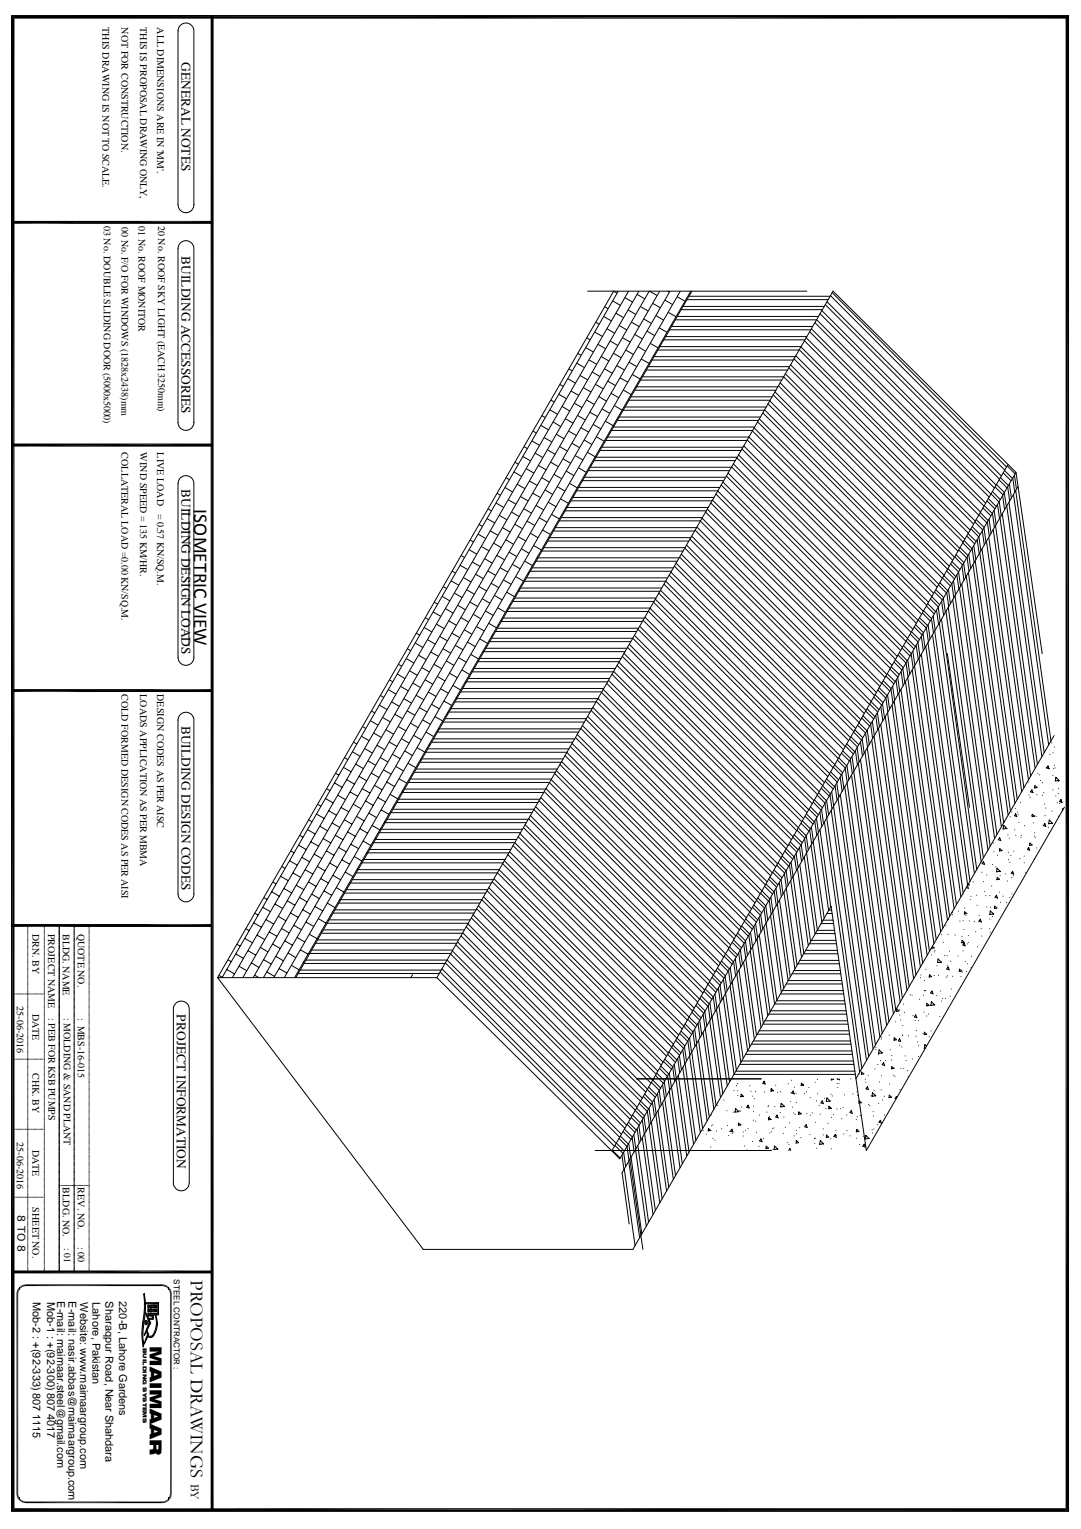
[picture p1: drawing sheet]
<svg xmlns="http://www.w3.org/2000/svg" width="297mm" height="420mm" viewBox="0 0 297 420" stroke-linecap="round" stroke-linejoin="round" font-family="sans-serif">
<defs><g id="words">
<text font-size="5.4" x="53.3" y="139.9" transform="rotate(90 53.3 139.9)">ISOMETRIC VIEW</text>
<text font-size="5.1" x="52.4" y="351.5" transform="rotate(90 52.4 351.5)">PROPOSAL DRAWINGS</text>
<g font-size="4.5">
<text x="41.1" y="369.7" transform="rotate(90 41.1 369.7)">MAIMA</text>
<text x="41.1" y="395.1" transform="rotate(90 41.1 395.1)">R</text>
</g>
<g font-size="3.7">
<text x="49.8" y="17.1" transform="rotate(90 49.8 17.1)">GENERAL NOTES</text>
<text x="49.8" y="70.3" transform="rotate(90 49.8 70.3)">BUILDING ACCESSORIES</text>
<text x="49.8" y="134.3" transform="rotate(90 49.8 134.3)">BUILDING DESIGN LOADS</text>
<text x="49.8" y="199.2" transform="rotate(90 49.8 199.2)">BUILDING DESIGN CODES</text>
<text x="48.5" y="278.5" transform="rotate(90 48.5 278.5)">PROJECT INFORMATION</text>
</g>
<text font-size="3.4" x="52.4" y="407.4" transform="rotate(90 52.4 407.4)">BY:</text>
<g font-size="3">
<text x="9" y="357.4" transform="rotate(90 9 357.4)">Mob-2 : +(92-333) 807</text>
<text x="13" y="357.4" transform="rotate(90 13 357.4)">Mob-1 : +(92-300) 807</text>
<text x="15.7" y="357.2" transform="rotate(90 15.7 357.2)">E-mail: maimaar.steel@gmail.com</text>
<text x="18.8" y="357.2" transform="rotate(90 18.8 357.2)">E-mail: nasir.abbas@maimaargroup.com</text>
<text x="22" y="357.5" transform="rotate(90 22 357.5)">Website: www.maimaargroup.com</text>
<text x="25.4" y="357.5" transform="rotate(90 25.4 357.5)">Lahore, Pakistan</text>
<text x="29" y="357.2" transform="rotate(90 29 357.2)">Sharaqpur Road, Near Shahdara</text>
<text x="32.7" y="357.2" transform="rotate(90 32.7 357.2)">220-B, Lahore Gardens</text>
<text x="9" y="388.3" transform="rotate(90 9 388.3)">1115</text>
<text x="13" y="388.3" transform="rotate(90 13 388.3)">4017</text>
</g>
<text font-size="2.9" x="4.8" y="333.7" transform="rotate(90 4.8 333.7)">8 TO 8</text>
<g font-size="2.7">
<text x="28.1" y="7.5" transform="rotate(90 28.1 7.5)">THIS DRAWING IS NOT TO SCALE.</text>
<text x="33.3" y="7.5" transform="rotate(90 33.3 7.5)">NOT FOR CONSTRUCTION.</text>
<text x="38.5" y="7.5" transform="rotate(90 38.5 7.5)">THIS IS PROPOSAL DRAWING ONLY,</text>
<text x="43.2" y="7.5" transform="rotate(90 43.2 7.5)">ALL DIMENSIONS ARE IN 'MM'.</text>
<text x="28.5" y="62" transform="rotate(90 28.5 62)">03 No. DOUBLE SLIDING DOOR (5000x5000)</text>
<text x="33.4" y="62.3" transform="rotate(90 33.4 62.3)">00 No. F/O FOR WINDOWS (1828x2438)mm</text>
<text x="38" y="62" transform="rotate(90 38 62)">01 No. ROOF MONITOR</text>
<text x="43.4" y="61.9" transform="rotate(90 43.4 61.9)">20 No. ROOF SKY LIGHT (EACH 3250mm)</text>
<text x="33.3" y="124.2" transform="rotate(90 33.3 124.2)">COLLATERAL LOAD =0.00 KN/SQ.M.</text>
<text x="38.5" y="124.2" transform="rotate(90 38.5 124.2)">WIND SPEED = 135 KM/HR.</text>
<text x="43.2" y="124.2" transform="rotate(90 43.2 124.2)">LIVE LOAD</text>
<text x="43.2" y="141.1" transform="rotate(90 43.2 141.1)">= 0.57 KN/SQ.M.</text>
<text x="33.3" y="190.6" transform="rotate(90 33.3 190.6)">COLD FORMED DESIGN CODES AS PER AISI</text>
<text x="38.5" y="190.6" transform="rotate(90 38.5 190.6)">LOADS APPLICATION AS PER MBMA</text>
<text x="43.2" y="190.6" transform="rotate(90 43.2 190.6)">DESIGN CODES AS PER AISC</text>
<text x="8.9" y="256.4" transform="rotate(90 8.9 256.4)">DRN. BY</text>
<text x="13.2" y="256.4" transform="rotate(90 13.2 256.4)">PROJECT NAME</text>
<text x="17.3" y="256.4" transform="rotate(90 17.3 256.4)">BLDG. NAME</text>
<text x="21.4" y="256.4" transform="rotate(90 21.4 256.4)">QUOTE NO.</text>
<text x="4.6" y="276.3" transform="rotate(90 4.6 276.3)">25-06-2016</text>
<text x="8.9" y="278.3" transform="rotate(90 8.9 278.3)">DATE</text>
<text x="13.4" y="279.4" transform="rotate(90 13.4 279.4)">: PEB FOR KSB PUMPS</text>
<text x="17.5" y="279.4" transform="rotate(90 17.5 279.4)">: MOLDING &amp; SAND PLANT</text>
<text x="21.4" y="279.4" transform="rotate(90 21.4 279.4)">: MBS-16-015</text>
<text x="8.9" y="294.6" transform="rotate(90 8.9 294.6)">CHK. BY</text>
<text x="4.6" y="313.6" transform="rotate(90 4.6 313.6)">25-06-2016</text>
<text x="8.9" y="315.6" transform="rotate(90 8.9 315.6)">DATE</text>
<text x="17.3" y="326" transform="rotate(90 17.3 326)">BLDG. NO.</text>
<text x="21.4" y="326" transform="rotate(90 21.4 326)">REV. NO.</text>
<text x="8.9" y="331.5" transform="rotate(90 8.9 331.5)">SHEET NO.</text>
<text x="21.4" y="342.4" transform="rotate(90 21.4 342.4)">: 00</text>
</g>
<text font-size="2.6" x="17.6" y="342.6" transform="rotate(90 17.6 342.6)">: 01</text>
<text font-size="2.2" x="47.7" y="351.2" transform="rotate(90 47.7 351.2)">STEEL CONTRACTOR :</text>
<text font-size="1.5" x="39.2" y="370.1" transform="rotate(90 39.2 370.1)">BUILDING SYSTEMS</text>
</g></defs>
<g fill="none" stroke="#000" stroke-width=".27">
<path d="M3.2 4.3h290.1v410.6h-290.1zM21.3 4.3h35.3M48.9 8.5h.1M49.5 7a2.16 2.16 0 0 1 2.4-.5 2.16 2.16 0 0 1 1.3 2v47.7a2.18 2.18 0 0 1-2.2 2.2 2.18 2.18 0 0 1-2.1-2.2v-47.7l.3-1.1zM58.2 4.3v410.6M293.3 4.3h.1M48.9 56.2h.1M53.2 56.2h.1M21.3 61h35.3M48.9 68.3h.1M49.5 66.7a2.19 2.19 0 0 1 2.4-.5 2.19 2.19 0 0 1 1.3 2.1v47.7a2.18 2.18 0 0 1-2.2 2.2 2.18 2.18 0 0 1-2.1-2.2v-47.7l.3-1.1zM161.3 79.9h60.2"/>
<path d="M169.7 79.9l-108.8 188.5M172.5 79.9l-108.7 188.5M175.3 79.9l-108.7 188.5M178.2 79.9l-108.7 188.5M178.3 79.9l2 1.2M181.1 79.9l-108.8 188.5M183.2 79.9l.5 .3M183.9 79.9l-108.8 188.5M186.7 79.9l-108.7 188.5M189.6 79.9l-108.8 188.5M189.9 79.9l-108.7 188.5M158.3 99.7l2.1 1.2"/>
<path d="M158.6 97l.9 .6M160.7 95.4l2.2 1.3M161 92.8l1 .5M161.7 98.8l2.1 1.2M163.2 91.2l2.1 1.2M163.5 88.5l.9 .5M164.1 94.5l2.1 1.3M165 97.9l2.1 1.2M165.7 86.9l2.1 1.2M166 84.2l.9 .6M166.6 90.3l2.1 1.2M167.4 93.6l2.2 1.3"/>
<path d="M168.1 82.6l2.2 1.2M168.4 97l2.1 1.2M169 86l2.2 1.2M169.3 80.5l-.9-.6-108.7 188.5M169.9 89.4l2.2 1.2M170.8 92.7l2.2 1.2M171.5 81.7l2.1 1.2M171.7 96.1l2.2 1.2M172.4 85.1l2.1 1.2M172.6 99.4l2.2 1.3M173.3 88.4l2.1 1.3M174.2 91.8l2.1 1.3"/>
<path d="M174.8 80.8l2.2 1.3M175.1 95.2l2.1 1.2M175.8 84.2l2.1 1.2M176 98.6l2.1 1.2M176.7 87.6l2.1 1.2M177.5 90.9l2.2 1.3M178.5 94.3l2.1 1.2M179 98.9h38.7M179.1 83.3l2.2 1.2M179.4 97.7l.2 .1M179.5 97.9h38.7M180 86.7l2.2 1.2"/>
<path d="M180.6 96.1h38.7M180.9 90l2.1 1.2M181.1 95.2h38.8M181.8 93.4l.3 .1M182.2 93.3h38.7M182.5 82.4l2.1 1.2M182.7 92.4h38.8M183.4 85.7l2.1 1.3M183.8 90.6h38.7M184.3 89.1l.2 .1M184.3 89.6h38.7M185.4 87.8h38.7"/>
<path d="M185.8 81.5l2.2 1.2M185.9 86.9h38.7M186.8 84.8l.2 .2M187 85h38.7M187.5 84.1h38.7M188.5 82.3h38.8M189.1 81.3h38.7M189.2 80.6l.3 .1M217.9 98.5l47.9 47.9M218.4 97.7l47.9 47.8M219.3 96l47.9 47.9M219.8 95.2l47.9 47.9"/>
<path d="M220.8 93.6l50.1 50M221.2 92.7l47.9 47.9M222.2 91.1l47.9 47.8M222.7 90.3l47.8 47.8M223.7 88.6l47.8 47.9M224.1 87.8l47.9 47.8M225 86.1l47.9 47.9M225.6 85.3l47.8 47.9M226.5 83.6l47.8 47.9M227 82.8l47.8 47.9M227.9 81.2l47.9 47.9M228.4 80.3l47.9 47.9"/>
<path d="M48.9 116h.1M53.2 116h.1M146.3 118.3l.9 .6M148.4 116.8l2.1 1.2M148.7 114.1l1 .5M150.9 112.5l2.1 1.2M151.2 109.8l.9 .6M151.8 115.9l2.1 1.2M152.7 119.2l2.1 1.3M153.3 108.2l2.2 1.3M153.7 105.6l.9 .5M154.3 111.6l2.1 1.3"/>
<path d="M155.1 115l2.2 1.2M155.8 104l2.1 1.2M156 118.3l2.2 1.3M156.1 101.3l.9 .5M156.7 107.4l2.2 1.2M157.6 110.7l2.2 1.2M158.5 114.1l2.1 1.2M159.2 103.1l2.1 1.2M159.4 117.4l2.2 1.2M160.1 106.4l2.1 1.2M161 109.8l2.1 1.2M161.9 113.1l2.1 1.3"/>
<path d="M162.5 102.1l2.2 1.3M162.8 116.5l2.1 1.3M163.4 105.5l2.2 1.3M163.7 119.9l2.1 1.2M164.4 108.9l2.1 1.2M165.2 112.3l2.2 1.2M165.9 101.3l2.1 1.2M166.1 115.6l2.2 1.3M166.8 120h38.7M166.8 104.6l2.1 1.3M167.1 119l.2 .2M167.7 108l2.2 1.2"/>
<path d="M167.8 118.2h38.8M168.4 117.3h38.7M168.6 111.4l2.1 1.2M169.3 100.4l2.1 1.2M169.4 115.4h38.7M169.5 114.7l.3 .2M170 114.5h38.7M170.1 103.7l2.2 1.2M171 112.6h38.8M171.1 107.1l2.1 1.2M171.5 111.8h38.8M172 110.4l.2 .2"/>
<path d="M172.6 109.9h38.8M173.2 109h38.7M173.5 102.8l2.2 1.3M174.2 107.1h38.8M174.4 106.2l.3 .1M174.8 106.2h38.7M175.8 104.3h38.7M176.3 103.5h38.8l47.8 47.8M176.9 101.9l.2 .2M177.4 101.6h38.7M177.9 100.7h38.7M205.5 120l47.9 47.8"/>
<path d="M206.5 118.3l47.8 47.9M207 117.5l47.8 47.9M207.9 115.8l47.9 47.9M208.4 115l47.8 47.9M209.4 113.4l47.8 47.8M209.8 112.5l47.9 47.9M210.8 110.9l50 50M211.3 110.1l47.8 47.8M212.2 108.4l47.9 47.9M212.7 107.6l47.9 47.9M213.6 105.9l47.9 47.9M214.1 105.1l47.9 47.9"/>
<path d="M215.5 102.6l47.9 47.9M216.5 101l47.9 47.8M217 100.2l47.8 47.8M3.2 122.2h55M48.9 132.8h.1M49.5 131.2a2.19 2.19 0 0 1 2.4-.4 2.19 2.19 0 0 1 1.3 2v47.7a2.18 2.18 0 0 1-2.2 2.2 2.18 2.18 0 0 1-2.1-2.2v-47.7l.3-1.1zM51.9 139.9v37.5M133.9 139.7l1 .6M136.1 138.1l2.1 1.2M136.4 135.4l1 .6M138.6 133.8l2.1 1.3M138.9 131.2l.9 .5"/>
<path d="M139.5 137.2l2.1 1.2M141 129.6l2.2 1.2M141.3 126.9l1 .5M141.9 132.9l2.2 1.3M142.8 136.3l2.2 1.3M143.5 125.3l2.1 1.3M143.7 139.7l2.2 1.2M143.8 122.6l1 .6M144.4 128.7l2.1 1.2M145.3 132.1l2.2 1.2M146 121.1l2.1 1.2M146.2 135.4l2.1 1.2"/>
<path d="M146.9 124.4l2.1 1.2M147.1 138.8l2.1 1.2M147.8 127.8l2.1 1.2M148.7 131.1l2.1 1.3M149.3 120.1l2.2 1.3M149.6 134.5l2.1 1.2M150.2 123.5l2.2 1.2M150.5 137.9l2.1 1.2M151.1 126.9l2.1 1.2M152 130.2l2.2 1.3M152.9 133.6l2.2 1.2M153.6 122.6l2.1 1.2"/>
<path d="M153.8 137l2.1 1.2M154.5 126l2.1 1.2M155.4 129.3l2.1 1.3M155.6 139.3h38.8M156.3 132.7l2.1 1.3M156.7 137.5h38.7M157 121.7l2.1 1.2M157.2 136.1l.2 .1M157.2 136.6h38.7M157.9 125.1l2.1 1.2M158.3 134.8h38.7M158.7 128.4l2.2 1.3"/>
<path d="M158.8 133.8h38.7M159.7 131.8l38.9 .2M160.3 120.8l2.2 1.2M160.4 131h38.7M161.2 124.2l2.1 1.2M161.5 129.2h38.7M162 128.3h38.7M162.1 127.5l.3 .2M163 126.5h38.8M163.6 125.5h38.7M164.6 123.3l.2 .1M164.7 123.7h38.7"/>
<path d="M165.2 122.8h38.7M166.3 120.9h38.7M194.1 139.8l50.1 49.9M195.1 138.1l47.8 47.9M195.5 137.3l47.9 47.9M196.5 135.6l47.9 47.9M197 134.8l47.8 47.9M197.9 133.2l47.9 47.8M198.4 132.4l47.9 47.8M199.4 130.7l47.8 47.9M199.8 129.9l47.9 47.8M200.8 128.2l47.8 47.9"/>
<path d="M201.3 127.4l47.8 47.9M202.2 125.7l47.9 47.9M202.7 124.9l47.8 47.9M203.6 123.3l47.9 47.8M204.1 122.4l47.9 47.9M205.1 120.8l47.8 47.9M269.8 139.5l2.2 2.2M270.1 138.8l2.2 2.2M270.9 137.6l2.2 2.1M271.2 136.9l2.2 2.2M272 135.6l2.2 2.2M272.4 135l2.1 2.2"/>
<path d="M273.1 133.7l2.2 2.2M273.5 133l2.2 2.2M273.8 138.5l.5 3.9M274.2 131.8l2.2 2.2M274.2 137.7l.6 3.9M274.6 131.1l2.2 2.2M275.2 136.1l.5 3.9M275.3 129.9l2.2 2.1M275.6 135.3l.6 3.9M275.7 129.2l2.2 2.2M276.3 138.9l9.6 68.8M276.4 127.9l2.2 2.2"/>
<path d="M276.6 133.7l.5 3.9M276.7 127.5l-108.8 188.5M276.9 137.9l9.7 68.7M277 132.9l.6 3.9M278 131.3l.5 3.9M278.2 135.8l9.6 68.7M278.4 130.4l.6 4M278.8 134.7l9.6 68.7M278.8 129.7l-108.7 188.5-50.2-49.8M279.4 133.6l-108.7 188.5M123.8 159.5l2.1 1.2M124.1 156.8l.9 .5"/>
<path d="M126.3 155.2l2.1 1.2M126.6 152.5l.9 .6M127.2 158.6l2.1 1.2M128.7 150.9l2.1 1.2M129 148.3l1 .5M129.6 154.3l2.2 1.2M130.5 157.6l2.2 1.3M131.2 146.6l2.1 1.3M131.5 144l.9 .5M132.1 150l2.1 1.3M133 153.4l2.1 1.2M133.6 142.4l2.2 1.2"/>
<path d="M133.9 156.8l2.1 1.2M134.6 145.8l2.1 1.2M135.5 149.1l2.1 1.3M136.3 152.5l2.2 1.2M137 141.5l2.1 1.2M137.3 155.9l2.1 1.2M137.9 144.9l2.2 1.2M138.2 159.2l2.1 1.2M138.8 148.2l2.1 1.2M139.7 151.6l2.1 1.2M140.4 140.6l2.1 1.2M140.6 154.9l2.2 1.3"/>
<path d="M141.3 143.9l2.1 1.3M141.5 158.3l2.2 1.2M142.2 147.3l2.1 1.3M143.1 150.7l2.1 1.2M143.9 159.6h38.8M144 154l2.1 1.3M144.5 158.7h38.7M144.6 143.1l2.2 1.2M144.9 157.4l.2 .2M145.6 146.4l2.1 1.3M145.6 156.8h38.7M146.1 155.9h38.7"/>
<path d="M146.4 149.8l2.2 1.2M147.1 154.1h38.8M147.3 153.2l.3 .1M147.7 153.2h38.7M148 142.2l2.2 1.2M148.7 151.3h38.7M148.9 145.5l2.1 1.2M149.3 150.4h38.7M149.8 148.9l.2 .1M150.3 148.6h38.7M150.8 147.6h38.8M151.4 141.2l2.1 1.3"/>
<path d="M151.9 145.8h38.7M152.3 144.6l.2 .1M152.4 144.9h38.8M153.5 143h38.8M154 142.1h38.8M154.7 140.3l.3 .2M155.1 140.3h38.7M182.7 159.5l47.8 48M183.6 157.9l47.9 47.9M184.1 157.1l47.9 47.9M185.1 155.4l47.8 47.9M185.5 154.6l47.9 47.9"/>
<path d="M186.5 152.9l47.8 48M187 152.1l47.9 47.9M187.9 150.5l47.9 47.9M188.4 149.7l47.8 47.9M189.3 148l47.9 47.9M189.8 147.2l47.9 47.9M190.8 145.5l47.9 47.9M191.3 144.7l47.8 47.9M192.2 143.1l47.9 47.9M192.7 142.2l47.9 47.9M193.6 140.6l47.9 47.9M257.9 160l2.2 2.2"/>
<path d="M259.1 158.1l2.1 2.1 .6 4M259.8 156.8l2.2 2.2M260.2 156.1l2.1 2.2M260.9 154.9l2.2 2.1 .5 3.9M261.3 154.2l2.2 2.2M261.7 159.4l.5 4M262 152.9l2.2 2.2M262.4 152.3l2.2 2.2M262.6 157.8l.6 3.9M263.1 151l2.2 2.2M263.5 150.4l2.2 2.1M264 155.4l.6 3.9"/>
<path d="M264.2 149.1l2.2 2.2M264.5 154.6l.5 3.9M264.6 148.4l2.2 2.2M265.2 158.2l9.6 68.8M265.3 147.2l2.2 2.2M265.4 153l.6 3.9M265.7 146.5l2.2 2.2M265.8 157.2l9.7 68.7M265.9 152.2l.5 3.9M266.5 145.2l2.1 2.2M266.8 144.6l2.2 2.2M266.8 150.6l.6 3.9"/>
<path d="M267.1 155l9.6 68.8M267.3 149.8l.5 3.9M267.6 143.3l2.1 2.2M267.7 154l9.6 68.7M267.9 142.7l2.2 2.1M268.2 148.2l.5 3.9M268.7 147.4l.5 3.9M268.9 151.8l9.7 68.7M269 140.7l2.2 2.2M269.5 150.8l9.7 68.7M269.6 145.8l.5 3.9M270.1 145l.5 3.8"/>
<path d="M270.7 148.6l9.7 68.7M271 143.3l.5 3.9M271.4 147.5l9.6 68.8M271.5 142.5l.5 3.9M272.4 140.9l.5 3.9M272.6 145.4l9.7 68.7M272.8 140.1l.6 3.9M273.2 144.3l9.7 68.8M274.5 142.2l9.6 68.7M275.1 141.1l9.6 68.7M111.8 178.1l.9 .6M113.9 176.6l2.2 1.2"/>
<path d="M114.2 173.8l1 .6M114.9 179.9l2.1 1.2M116.4 172.3l2.1 1.2M116.7 169.6l1 .5M117.3 175.6l2.1 1.2M118.2 179l2.2 1.2M118.9 168l2.1 1.2M119.2 165.3l.9 .6M119.8 171.3l2.1 1.3M120.7 174.7l2.1 1.3M121.3 163.7l2.1 1.3M121.6 178.1l2.1 1.2"/>
<path d="M121.6 161.1l1 .5M122.2 167.1l2.2 1.2M123.2 170.5l2.1 1.2M124 173.8l2.2 1.3M124.7 162.8l2.1 1.3M124.9 177.2l2.2 1.2M125.6 166.2l2.1 1.2M126.5 169.6l2.1 1.2M127.4 172.9l2.1 1.2M128.1 161.9l2.1 1.2M128.3 176.3l2.1 1.2M129 165.3l2.1 1.2"/>
<path d="M129.2 179.7l2.2 1.2M129.9 168.6l2.1 1.3M130.8 172l2.1 1.3M131.4 161l2.2 1.3M131.6 175.4l2.2 1.2M132.3 164.4l2.2 1.2M132.6 178.8l.2 .1M132.8 178.9h38.7M133.2 167.8l2.2 1.2M133.3 178h38.8M134.1 171.1l2.2 1.3M134.4 176.2h38.7"/>
<path d="M134.8 160.1l2.1 1.3M134.9 175.2h38.8l47.8 47.9M135 174.5l.3 .1M135.7 163.5l2.1 1.2M136 173.4h38.7M136.5 172.5h38.8M136.6 166.9l2.1 1.2M137.5 170.2l.2 .2M137.6 170.6h38.7M138.1 169.7h38.7M139 162.6l2.2 1.2M139.2 167.9h38.7"/>
<path d="M139.7 167h38.7M140 165.9l.2 .2M140.8 165.1h38.7M141.3 164.2h38.7M142.3 162.3h38.8M142.4 161.7l.3 .1M142.9 161.5h38.7M171.2 179.4l47.9 47.9M172.2 177.7l47.9 47.9M172.7 176.9l47.9 47.9M174.1 174.4l47.9 47.9M175.1 172.8l47.8 47.9"/>
<path d="M175.6 171.9l47.8 47.9M176.5 170.3l47.9 47.9M177 169.4l47.8 48M177.9 167.8l47.9 47.9M178.4 167l47.9 47.9M179.4 165.3l47.8 47.9M179.8 164.5l47.9 47.9M180.8 162.8l47.8 48M181.3 162l47.8 47.9M182.2 160.4l47.9 47.9M246.5 179.9l2.2 2.2M246.9 179.2l2.1 2.2"/>
<path d="M247.6 177.9l2.2 2.2M248 177.3l2.2 2.2M248.7 176l2.2 2.2M249.1 175.4l2.2 2.2M249.8 174.1l2.2 2.2M250.1 179.6l.5 3.8M250.2 173.4l2.2 2.2M250.5 178.8l.6 3.8M250.9 172.2l2.2 2.2M251.3 171.5l2.1 2.2M251.5 177.1l.5 3.9M251.9 176.3l.6 3.9"/>
<path d="M252 170.2l2.2 2.2M252.4 169.6l2.2 2.2M252.9 179.6l9.6 68.8M252.9 174.7l.5 3.9M253.2 168.3l2.1 2.2M253.3 173.9l.6 3.9M253.5 167.7l2.2 2.2M254.1 177.5l9.6 68.7M254.3 166.4l2.1 2.2M254.3 172.3l.5 3.9M254.6 165.8l2.2 2.1M254.7 176.4l9.7 68.8"/>
<path d="M254.7 171.5l.6 3.9M255.4 164.5l2.1 2.2M255.6 169.9l.6 3.9M255.7 163.8l2.2 2.2M255.9 174.3l9.7 68.7h.4l-.3-.3M256.1 169.1l.6 3.9M256.5 162.6l2.1 2.1M256.5 173.2l9.7 68.7M256.8 161.9l2.2 2.2M257 167.5l.6 3.9M257.5 166.7l.6 3.9M257.6 160.6l2.1 2.2"/>
<path d="M257.8 171.1l9.6 68.7M258.4 170l9.7 68.7M258.4 165l.6 4M258.9 164.2l.6 4M259.6 167.9l9.7 68.7M259.8 162.6l.6 4M260 179.5l6.1 42.1M260.3 166.8l9.6 68.7M260.3 161.8l.5 4M261.5 164.7l9.7 68.7M262.1 163.6l9.6 68.7M263.3 161.5l9.7 68.7"/>
<path d="M264 160.4l9.6 68.7M286 179.5l-7.2-49.8-50.2-49.8-108.7 188.5M21.3 189.6h35.3M48.9 180.5h.1M48.9 197.7h.1M49.5 196.2a2.19 2.19 0 0 1 2.4-.5 2.19 2.19 0 0 1 1.3 2v47.8a2.18 2.18 0 0 1-2.2 2.1 2.18 2.18 0 0 1-2.1-2.1v-47.8zM53.2 180.5h.1M99.5 199.5l.9 .5M101.6 197.9l2.2 1.2M101.9 195.2l1 .6M104.1 193.6l2.1 1.2M104.4 190.9l.9 .6"/>
<path d="M105 197l2.1 1.2M106.5 189.3l2.2 1.3M106.8 186.7l1 .5M107.5 192.7l2.1 1.2M108.4 196.1l2.1 1.2M109 185.1l2.2 1.2M109.2 199.4l2.2 1.3M109.3 182.4l1 .5M109.9 188.4l2.1 1.3M110.8 191.8l2.2 1.2M111.5 180.8l2.1 1.3M111.7 195.2l2.2 1.2"/>
<path d="M112.4 184.2l2.1 1.2M112.6 198.5l2.1 1.3M113.3 187.5l2.1 1.3M114.2 190.9l2.1 1.2M115.1 194.3l2.1 1.2M115.8 183.3l2.1 1.2M116 197.7l2.1 1.2M116.6 186.6l2.2 1.3M117.5 190l2.2 1.2M118.5 193.4l2.1 1.2M119.1 182.4l2.2 1.2M119.4 196.7l2.1 1.3"/>
<path d="M120 185.7l2.1 1.3M120.9 189.1l2.2 1.2M121.6 198.3h38.8M121.8 192.5l2.2 1.2M122.2 197.3h38.7M122.5 181.5l2.1 1.2M122.7 195.8l.2 .2M123.2 195.5h38.8M123.4 184.8l2.1 1.3M123.8 194.6h38.7M124.3 188.2l2.1 1.3M124.8 192.7h38.8"/>
<path d="M125.2 191.6l.2 .1M125.4 191.8h38.7M125.9 180.6l2.1 1.2M126.4 190h38.8M126.7 183.9l2.2 1.3M127 189h38.7M127.6 187.3l.3 .1M128 187.2h38.7M128.6 186.3h38.7M129.6 184.5h38.7M130.1 183l.2 .2M130.1 183.5h38.8"/>
<path d="M131.2 181.7h38.7M131.7 180.8h38.7M159.4 200l47.8 47.9M159.8 199.2l47.9 47.9M160.8 197.5l47.9 47.9M161.3 196.7l50 50.1M162.2 195l47.9 48M162.7 194.2l47.9 47.9M163.6 192.6l47.9 47.9M164.1 191.7l47.9 48M165.1 190.1l47.8 47.9M165.5 189.3l47.9 47.9"/>
<path d="M166.5 187.6l47.9 47.9M167 186.8l47.8 47.9M168 185.1l49.9 50.2M168.4 184.3l47.9 47.9M169.3 182.7l47.9 47.9M169.9 181.8l47.8 48M170.8 180.2l47.9 47.9M235.4 199.1l2.2 2.2M235.7 198.5l2.2 2.1M236.5 197.2l2.2 2.2M236.8 196.5l2.2 2.2M237.6 195.2l2.2 2.2"/>
<path d="M238 194.6l2.1 2.2M238.7 193.3l2.2 2.2M239 198.9l.5 3.9M239.1 192.7l2.2 2.2M239.4 198.1l.6 3.9M239.8 191.4l2.2 2.2M240.2 190.8l2.2 2.1M240.3 196.5l.6 3.9M240.8 195.7l.6 3.9M240.9 189.5l2.2 2.2M241.1 200l9.6 68.7M241.3 188.8l2.2 2.2"/>
<path d="M241.7 198.9l9.7 68.8M241.7 194l.6 4M242.2 193.2l.6 4M242.4 186.9l2.2 2.2M243 196.8l9.6 68.7M243.1 185.6l2.2 2.2M243.1 191.6l.6 3.9M243.5 185l2.2 2.2M243.6 195.7l9.6 68.7M243.6 190.8l.6 3.9M244.2 183.7l2.2 2.2M244.5 189.2l.6 3.9"/>
<path d="M244.6 183.1l2.2 2.1M244.8 193.6l9.7 68.7M245 188.4l.5 3.9M245.4 181.8l2.1 2.2M245.4 192.5l9.7 68.7M245.7 181.1l2.2 2.2M245.9 186.8l.6 3.9M246.4 186l.5 3.9M246.7 190.3l9.6 68.8M247.3 189.3l9.7 68.7M247.3 184.4l.6 3.9M247.8 183.6l.5 3.9"/>
<path d="M248.5 187.1l9.7 68.8M248.7 182l.5 3.9M249.1 186.1l9.7 68.7M249.1 181.2l.6 3.9M250.4 183.9l9.6 68.7M251 182.9l9.6 68.7M252.2 180.7l9.7 68.7M89.3 219.2l2.2 1.3M89.6 216.6l1 .5M91.8 215l2.1 1.2M92.1 212.3l.9 .5M92.7 218.3l2.1 1.3"/>
<path d="M94.2 210.7l2.2 1.2M94.5 208l1 .6M95.1 214.1l2.2 1.2M96.1 217.4l2.1 1.2M96.7 206.4l2.2 1.2M97 203.7l.9 .6M97.6 209.8l2.1 1.2M98.5 213.1l2.1 1.3M99.2 202.1l2.1 1.3M99.4 216.5l2.2 1.3M100.1 205.5l2.1 1.3M100.3 219.9l2.1 1.2"/>
<path d="M101 208.9l2.1 1.2M101.9 212.3l2.1 1.2M102.5 201.3l2.2 1.2M102.8 215.6l2.1 1.3M103.4 204.6l2.2 1.3M103.7 219l2.1 1.2M104.3 208l2.2 1.2M105.2 211.4l2.2 1.2M105.9 200.4l2.1 1.2M106.1 214.7l2.2 1.2M106.8 203.7l2.2 1.2M107.1 218.1l2.1 1.2"/>
<path d="M107.7 207.1l2.1 1.2M108.6 210.4l2.1 1.3M109.4 219.4h38.8M109.5 213.8l2.2 1.2M110.2 202.8l2.1 1.2M110.4 217.2l.2 .1M110.5 217.6h38.7M111 216.7h38.7M111.1 206.2l2.1 1.2M112 209.5l2.1 1.3M112.1 214.8h38.7M112.6 213.9h38.7"/>
<path d="M112.9 212.9l.2 .2M113.5 201.9l2.2 1.3M113.7 212h38.7M114.2 211.2h38.7M114.4 205.3l2.2 1.2M115.3 209.3h38.7M115.3 208.7l.3 .1M115.8 208.4h38.8M116.9 206.5h38.7M116.9 201l2.1 1.2M117.4 205.6h38.7M117.8 204.4l.2 .1"/>
<path d="M118.5 203.8h38.7M119 202.9h38.7M120.1 201h38.7M120.2 200.1l.3 .1M120.6 200.1h38.7M147.9 219.8l50.1 50.1M148.4 219l47.9 47.9M149.4 217.3l47.8 47.9M149.9 216.5l47.8 47.9M150.8 214.9l47.8 47.9M151.3 214l50 50.1 .6 3.9M152.2 212.4l47.9 47.9"/>
<path d="M152.7 211.6l47.8 47.9M153.7 209.9l47.8 47.9M154.1 209.1l47.9 47.9M155.1 207.4l47.8 47.9M155.6 206.6l47.8 47.9M156.5 204.9l47.9 48M157 204.1l47.8 47.9M157.9 202.5l50.1 50.1M158.4 201.6l47.9 48M223.5 219.6l2.2 2.2M224.3 218.3l2.1 2.2M224.7 217.7l2.1 2.2"/>
<path d="M225.4 216.4l2.2 2.2M225.8 215.8l2.1 2.2M226.5 214.5l2.2 2.2M226.9 213.9l2.2 2.1M226.9 219.8l.5 3.9M227.6 212.5l2.2 2.2M227.8 218.2l.5 3.9M228 211.9l2.2 2.2M228.3 217.4l.5 3.9M228.7 210.6l2.2 2.2M229.1 210l2.2 2.2M229.2 215.8l.5 3.9"/>
<path d="M229.7 215l.5 3.9M229.8 208.7l2.2 2.2M230 219.2l9.6 68.8M230.2 208.1l2.2 2.2M230.6 213.4l.5 3.9M230.6 218.2l9.7 68.7M230.9 206.8l2.2 2.2M231.1 212.5l.5 4M231.3 206.2l2.2 2.1M231.9 216l9.6 68.8M232 210.9l.5 4M232.1 204.8l2.1 2.2"/>
<path d="M232.4 204.2l2.2 2.2M232.4 210.1l.6 3.9M232.5 215l9.6 68.7M233.2 202.9l2.1 2.2M233.4 208.5l.5 3.9M233.5 202.3l2.2 2.2M233.7 212.8l9.6 68.8M233.8 207.7l.6 3.9M234.3 201l2.2 2.2M234.3 211.7l9.7 68.8M234.6 200.4l2.2 2.2M234.8 206.1l.5 3.9"/>
<path d="M235.2 205.3l.6 3.9M235.6 209.6l9.6 68.8M236.2 208.5l9.6 68.8M236.2 203.7l.5 3.9M236.6 202.9l.6 3.9M237.4 206.4l9.7 68.7M237.6 201.3l.5 3.9M238 205.3l9.7 68.7M238 200.5l.6 3.9M239.2 203.2l9.7 68.7M239.9 202.1l9.6 68.7M282.1 214.8h.1"/>
<path d="M282.4 218.3h.1M282.7 219h.1M283.2 216.9l.3 .7-.7-.2zM284 215.7l.6 .5-.6 .2zM284.6 218.2h.1M284.8 212.3h.1M285.3 212.8h.1M285.5 214.3h.1M286.1 218.4h.1M286.1 214.9h.1M286.5 217.7h.1M287.6 210.3l.3 .8-.6-.2z"/>
<path d="M288.1 207.2h.1M288.3 203.7h.1M288.6 204h.1M289 212.9h.1M289 216.9h.1M289 206.7h.1M289.2 211h.1M289.3 202l-54.4 94.2M289.4 210.1h.1M289.4 205.1h.1M289.5 210.9h.1M289.8 218.5h.1"/>
<path d="M289.8 213.4l.9 .9-1.1 .1zM290.4 217.8h.1M290.4 214.5h.1M290.5 216.5h.1M291.2 219.5l.3 .8-.7-.2zM77.3 237.9l.9 .5M79.5 236.3l2.1 1.2M79.7 233.6l1 .6M80.4 239.7l2.1 1.2M81.9 232l2.2 1.3M82.2 229.3l1 .6M82.8 235.4l2.1 1.2"/>
<path d="M83.7 238.8l2.2 1.2M84.4 227.8l2.1 1.2M84.7 225.1l.9 .5M85.3 231.1l2.1 1.2M86.2 234.5l2.1 1.2M86.9 223.5l2.1 1.2M87.1 237.9l2.1 1.2M87.1 220.8l1 .5M87.8 226.8l2.1 1.3M88.7 230.2l2.1 1.3M89.6 233.6l2.1 1.2M90.2 222.6l2.1 1.2"/>
<path d="M90.5 237l2.1 1.2M91.1 226l2.2 1.2M92 229.3l2.2 1.3M92.9 232.7l2.1 1.2M93.6 221.7l2.1 1.2M93.8 236.1l2.2 1.2M94.5 225.1l2.1 1.2M94.7 239.4l2.2 1.3M95.4 228.4l2.1 1.2M96.3 231.8l2.1 1.2M97 220.8l2.1 1.2M97.2 235.2l2.1 1.2"/>
<path d="M97.8 239.7h38.7M97.8 224.1l2.2 1.3M98.1 238.5l.2 .1M98.3 238.8h38.7M98.8 227.5l2.1 1.2M99.4 236.9h38.7M99.7 230.9l2.1 1.2M99.9 236h38.7M100.5 234.2l.3 .2M100.9 234.2h38.8M101.2 223.2l2.1 1.3M101.5 233.2h38.7"/>
<path d="M102.1 226.6l2.2 1.3M102.5 231.4h38.8l50 50M103 230l.2 .1M103.1 230.5h38.7M104.1 228.6h38.7M104.6 222.4l2.1 1.2M104.6 227.7h38.8M105.5 225.7l.2 .2M105.7 225.9h38.8M106.2 224.9h38.8M107.3 223.1h38.7M107.9 222.2h38.7"/>
<path d="M107.9 221.4l.3 .2M108.9 220.3h38.7M136.5 239.6l47.9 47.9M137 238.8l47.9 47.9M137.9 237.1l50.1 50.1M138.4 236.3l47.9 47.9M139.4 234.7l47.8 47.9M139.8 233.8l47.9 47.9M140.8 232.2l47.9 47.9M142.2 229.7l47.9 47.9M142.7 228.9l47.9 47.9M143.7 227.2l47.8 47.9"/>
<path d="M144.1 226.4l47.9 47.9M145.1 224.8l47.8 47.9M145.6 223.9l47.8 47.9M146.5 222.3l47.9 47.9M147 221.5l47.8 47.9M212.1 239.5l2.2 2.2M212.5 238.9l2.1 2.1M213.2 237.5l2.2 2.2M213.6 236.9l2.2 2.2 .5 3.9M214.3 235.6l2.2 2.2M214.7 235l2.2 2.2M215.3 239.9l.5 3.9"/>
<path d="M215.4 233.7l2.2 2.2M216.5 231.8l2.2 2.2M216.7 237.5l.5 3.9M216.9 231.2l2.1 2.1M217.1 236.7l.6 3.9M217.6 229.9l2.2 2.1M218 229.2l2.2 2.2M218 235.1l.6 3.9M218.5 234.3l.5 3.9M218.8 227.9l2.1 2.2M218.9 238.5l2.9 21.1M219.1 227.3l2.2 2.2 .5 3.9"/>
<path d="M219.4 232.7l.6 3.9M219.5 237.4l3 21.1M219.9 226l2.1 2.2M219.9 231.9l.5 3.9M220.2 225.4l2.2 2.2M220.7 235.3l3 21.1M220.8 230.3l.6 3.9M220.9 224.1l2.2 2.2M221.3 223.5l2.2 2.2M221.4 234.2l2.9 21.1M222 222.2l2.2 2.1M222.2 227.9l.6 3.9"/>
<path d="M222.4 221.5l2.2 2.2M222.6 232.1l3 21.1M222.7 227.1l.5 3.8M223.2 220.2l2.1 2.2M223.2 231l3 21.1M223.6 225.4l.6 3.9M224.1 224.6l.5 3.9M224.5 228.9l2.9 21.1M225 223l.6 3.9M225 227.8l3 21.1M225.5 222.2l.5 3.9M226.3 225.7l9.7 68.7"/>
<path d="M226.4 220.6l.6 3.9M226.9 224.6l9.6 68.7M228.1 222.4l9.7 68.8M228.8 221.4l9.6 68.7M269.5 239.5h.1M269.9 236.6l.3 .7-.6-.2zM272.4 237.4h.1M272.6 231.5h.1M272.8 233.9h.1M273.3 238h.1M273.7 238.4l.8 .8-1 .2zM273.7 234.8h.1"/>
<path d="M274.4 233l.6 .5-.7 .2zM274.4 230l.3 .8-.7-.2zM274.9 233.5h.1M275.5 226.6l.9 .9-1.1 .1zM275.6 225.6v.1M275.8 227.1h.1M276 240h.1M276.6 229.3h.1M276.7 234h.1M276.7 236h.1M277 230.1h.1M277.1 236.7h.1"/>
<path d="M277.2 224.3h.1M277.4 234.9h.1M277.7 222.9h.1M277.9 239.2l.3 .8-.7-.2zM278 239.6h.1M278.2 233.7h.1M278.5 227.8h.1M278.7 221.9h.1M278.8 223.4l.3 .8-.7-.2zM278.8 229.3h.1M279.3 223h.1M279.4 223.7h.1"/>
<path d="M279.6 225.8h.1M279.9 235.8h.1M280.1 220.3h.1M280.2 229.9h.1M280.3 229.4h.1M281 235.1h.1M281.1 236.9h.1M281.2 226.7h.1M281.5 239.6h.1M282.3 233.1h.1M282.3 232.7l.3 .7-.6-.2zM282.7 231.5l.6 .5-.7 .1z"/>
<path d="M283.1 223.8h.1M283.3 223.6l.7 .5-.7 .1zM283.6 225.9h.1M283.8 235.8h.1M283.9 229.6h.1M284 228.7h.1M284.1 230h.1M284.3 224.1h.1M284.5 232.8h.1M286.6 220.8h.1M286.8 226.1l.2 .8-.6-.2zM286.8 224h.1"/>
<path d="M287 221.9h.1M287.7 227.2h.1M287.9 228.8h.1M288 225.2l.9 .8-1.1 .2zM288.7 222.7h.1M290.2 220.4h.1M290.4 224.1h.1M290.8 220.6h.1M291.8 222.2l-.2-.1v.5M292.1 221.6l-54.3 94.3-9.7-67.1-54.4 94.2h-57.5l-56.5-74.6M3.2 254.1h35.3M7.6 256.4h.1"/>
<path d="M7.6 257h.1M7.6 256.7h.1M7.6 254.5h.1M7.6 254.8h.1M7.6 255.1h.1M7.6 255.4h.1M7.6 255.7h.1M7.6 256h.1M7.6 257.3h.1M7.6 257.6h.1M7.6 257.9h.1M7.6 258.3h.1"/>
<path d="M7.6 258.6h.1M7.6 258.9h.1M7.6 259.2h.1M7.6 259.5h.1M7.6 259.8h.1M12.1 256.4h.1M12.1 257h.1M12.1 256.7h.1M12.1 254.5h.1M12.1 254.8h.1M12.1 255.1h.1M12.1 255.4h.1"/>
<path d="M12.1 255.7h.1M12.1 256h.1M12.1 257.3h.1M12.1 257.6h.1M12.1 257.9h.1M12.1 258.3h.1M12.1 258.6h.1M12.1 258.9h.1M12.1 259.2h.1M12.1 259.5h.1M12.1 259.8h.1M16.2 256.4h.1"/>
<path d="M16.2 257h.1M16.2 256.7h.1M16.2 254.5h.1M16.2 254.8h.1M16.2 255.1h.1M16.2 255.4h.1M16.2 255.7h.1M16.2 256h.1M16.2 257.3h.1M16.2 257.6h.1M16.2 257.9h.1M16.2 258.3h.1"/>
<path d="M16.2 258.6h.1M16.2 258.9h.1M16.2 259.2h.1M16.2 259.5h.1M16.2 259.8h.1M20.3 256.4h.1M20.3 257h.1M20.3 256.7h.1M20.3 254.5h.1M20.3 254.8h.1M20.3 255.1h.1M20.3 255.4h.1"/>
<path d="M20.3 255.7h.1M20.3 256h.1M20.3 257.3h.1M20.3 257.6h.1M20.3 257.9h.1M20.3 258.3h.1M20.3 258.6h.1M20.3 258.9h.1M20.3 259.2h.1M20.3 259.5h.1M20.3 259.8h.1M24.4 256.4h.1"/>
<path d="M24.4 257h.1M24.4 256.7h.1M24.4 254.5h.1M24.4 254.8h.1M24.4 255.1h.1M24.4 255.4h.1M24.4 255.7h.1M24.4 256h.1M24.4 257.3h.1M24.4 257.6h.1M24.4 257.9h.1M24.4 258.3h.1"/>
<path d="M24.4 258.6h.1M24.4 258.9h.1M24.4 259.2h.1M24.4 259.5h.1M24.4 259.8h.1M48.9 245.5h.1M53.2 245.5h.1M65 259.2l.9 .6M67.2 257.6l2.1 1.3M67.5 255l.9 .5M69.6 253.4l2.2 1.2M69.9 250.7l.9 .6"/>
<path d="M70.5 256.7l2.1 1.3M72.1 249.1l2.1 1.2M72.4 246.4l.9 .6M73 252.5l2.1 1.2M73.9 255.9l2.1 1.2M74.6 244.8l2.1 1.3M74.8 259.2l2.1 1.2M74.8 242.2l1 .5M75.4 248.2l2.2 1.2M76.4 251.6l2.1 1.2M77 240.6l2.2 1.2M77.3 254.9l2.1 1.3"/>
<path d="M77.9 243.9l2.1 1.3M78.1 258.3l2.2 1.2M78.8 247.3l2.1 1.2M79.7 250.7l2.2 1.2M80.6 254l2.2 1.3M81.3 243l2.1 1.3M81.5 257.4l2.1 1.3M82.2 246.4l2.1 1.3M83.1 249.8l2.1 1.2M84 253.2l2.1 1.2M84.7 242.1l2.1 1.3M84.9 256.5l2.1 1.2"/>
<path d="M85.5 245.5l2.2 1.2M85.8 259.9l.2 .1M86.4 248.9l2.2 1.2M86.6 259h38.8M87.1 258.1h38.8M87.4 252.2l2.1 1.2M88 241.2l2.1 1.3M88.2 256.2h38.7M88.2 255.6l.3 .1M88.7 255.3h38.8M88.9 244.6l2.1 1.2M89.8 248l2.1 1.2"/>
<path d="M89.8 253.5h38.7M90.3 252.6h38.7M90.7 251.3l.2 .2M91.4 240.3l2.1 1.3M91.4 250.7h38.7M91.9 249.8h38.7M92.3 243.7l2.1 1.2M93 248h38.7M93.2 247.1l.2 .1M93.5 247h38.7l47.9 47.9M94.6 245.2h38.7M95.1 244.3h38.7"/>
<path d="M95.6 242.8l.3 .1M96.1 242.5h38.8M96.7 241.5h38.7M125.1 259.4l47.8 47.9M125.6 258.6l47.8 47.9M126.5 257l50 50.1M127 256.1l47.8 47.9M127.9 254.5l50.1 50M128.4 253.7l47.9 47.8M129.4 252l47.9 47.9M129.8 251.2l47.9 47.8M130.8 249.5l47.8 47.9"/>
<path d="M131.3 248.7l47.9 47.9M132.7 246.2l47.8 47.9M133.7 244.6l47.8 47.8M134.1 243.7l47.9 47.9M135.1 242.1l47.9 47.9M135.6 241.3l47.8 47.8M201 258.7l2.2 2.2 .5 3.8M201.3 258.1l2.2 2.2M202.1 256.8l2.2 2.2M202.4 256.2l2.2 2.2M203.2 254.9l2.2 2.1M203.6 254.3l2.1 2.1"/>
<path d="M204.1 259.2l3.5 25M204.3 252.9l2.2 2.2M204.6 258.4l.5 3.9M204.7 252.3l2.2 2.2M205.4 251l2.2 2.2M205.5 256.8l.6 3.9M206 256l3.5 25M206.5 249.1l2.2 2.2M206.9 248.5l2.2 2.2M206.9 254.4l.6 3.9M207.4 253.6l.5 3.9M207.6 247.2l2.2 2.1"/>
<path d="M207.8 257.8l2.9 21.1M208 246.6l2.2 2.1 .5 4M208.3 252l.6 3.9M208.4 256.7l3 21.1M208.7 245.2l2.2 2.2M208.8 251.2l.5 3.9M209.6 254.5l3 21.2h19.3M209.7 249.6l3.5 25M209.8 243.3l2.2 2.2M210.2 242.7l2.2 2.2M211 241.4l2.1 2.2M211.1 247.1l.6 4"/>
<path d="M211.3 240.8l2.2 2.2M211.5 251.3l2.9 21.1M211.6 246.3l3.5 25.1M212.5 244.7l.5 4M213 243.9l.5 4M213.3 248.2l3 21h14.7M213.9 242.3l.5 4M213.9 247.1l3 21.1M214.4 241.5l.5 4M215.2 244.9l3 21.1M215.8 243.8l3 21.2M217 241.7l3 21.1"/>
<path d="M217.7 240.6l2.9 21.1M222.1 259.1h7.5M222.7 258.2h6.7M223.7 256.3h5.4M224.2 255.4h4.8M225.3 253.6h3.5M225.9 252.6h2.7M226.9 250.8h1.4M227.5 249.9h.7M255.9 259.8l.5 .5-.7 .1v-.3M258.4 256.6h.1M258.9 258.7h.1"/>
<path d="M259.6 254.2h.1M260.2 252.4h.1M260.2 256.5h.1M261.4 250.4h-.1M261.4 251.2h.1M262.1 256.7h.1M263 250.2h.1M263.4 252.9h.1M264 257.1h.1M264.1 258.2l.5 .5-.6 .2zM264.3 245.7h.1M264.3 252.8h.1"/>
<path d="M264.5 255.2h.1M264.6 258.9l.3 .8-.6-.2zM264.7 250.3l.7 .5-.8 .2zM264.8 249.3h.1M265.1 251.3h.1M265.4 259.2h.1M265.5 243.2l.3 .7-.6-.2M265.7 256.9h.1M265.7 258.7h.1M266 252.9h.1M266.3 247h.1M266.5 246.1h.1"/>
<path d="M267.1 242.2h.1M267.4 253h.1M267.8 255.8h.1M267.9 245.8h.1M268.2 248.5h.1M268.3 260h.1M268.7 251.4h.1M269 252.4l.3 .8-.6-.3zM269.3 255h.1M269.4 257h.1M269.9 242.1h.1M270.3 244.8h.1"/>
<path d="M270.6 245.9h.1M270.8 240.2h.1M270.8 249h.1M271.6 245.9h.1M271.6 255h.1M271.7 252.4h.1M271.7 255.9h.1M271.8 250.1l.9 .9-1 .1zM271.9 249.1h.1M272.1 243.3h.1M272.4 251.6h.1M273 248.8l.6 .5-.7 .1z"/>
<path d="M273.5 245.8l.3 .8-.7-.3zM274.2 244.9h.1M274.3 241.4l-.6-.5-.1 .7M274.3 241.4l-.7 .1M274.5 240.3h.1M274.6 247.7h.1M275.3 246h.1M276.2 247.7h.1M276.5 241.9h.1M277.1 246.4h.1M277.7 240.9h.1M277.7 245.5h.1"/>
<path d="M278.1 240.5h.1M3.6 272.9h.1M4.1 272.9h.1M4.4 272.9h.1M4.7 272.9h.1M5 272.9h.1M5.3 272.9h.1M5.7 272.9h.1M6 272.9h.1M6.3 272.9h.1M6.6 272.9h.1M6.9 272.9h.1"/>
<path d="M7.2 272.9h.1M7.6 272.9h.1M7.6 268.4h.1M7.6 261.7h.1M7.6 263.6h.1M7.6 264.6h.1M7.6 275.7h.1M7.6 266.5h.1M7.6 268.1h.1M7.6 267.8h.1M7.6 273.2h.1M7.6 278.9h.1"/>
<path d="M7.6 261.1h.1M7.6 277.9h.1M7.6 266.2h.1M7.6 271.6h.1M7.6 265.5h.1M7.6 260.2h.1M7.6 260.5h.1M7.6 260.8h.1M7.6 261.4h.1M7.6 262.1h.1M7.6 262.4h.1M7.6 262.7h.1"/>
<path d="M7.6 263h.1M7.6 263.3h.1M7.6 264h.1M7.6 264.3h.1M7.6 264.9h.1M7.6 265.3h.1M7.6 265.9h.1M7.6 266.8h.1M7.6 267.2h.1M7.6 267.5h.1M7.6 268.7h.1M7.6 269.1h.1"/>
<path d="M7.6 269.4h.1M7.6 269.7h.1M7.6 270h.1M7.6 270.3h.1M7.6 270.6h.1M7.6 271h.1M7.6 271.3h.1M7.6 271.9h.1M7.6 272.2h.1M7.6 272.5h.1M7.6 272.8h.1M7.6 273.5h.1"/>
<path d="M7.6 273.8h.1M7.6 274.1h.1M7.6 274.4h.1M7.6 274.7h.1M7.6 275.1h.1M7.6 275.4h.1M7.6 276h.1M7.6 276.3h.1M7.6 276.6h.1M7.6 277h.1M7.6 277.3h.1M7.6 277.6h.1"/>
<path d="M7.6 278.2h.1M7.6 278.5h.1M7.6 279.2h.1M7.6 279.5h.1M7.6 279.8h.1M7.9 272.9h.1M8.2 272.9h.1M8.5 272.9h.1M8.8 272.9h.1M9.1 272.9h.1M9.4 272.9h.1M9.8 272.9h.1"/>
<path d="M10.1 272.9h.1M10.4 272.9h.1M10.7 272.9h.1M11 272.9h.1M11.3 272.9h.1M11.7 272.9h.1M12.1 268.4h.1M12.1 261.7h.1M12.1 263.6h.1M12.1 264.6h.1M12.1 272.9h.1M12.1 275.7h.1"/>
<path d="M12.1 266.5h.1M12.1 268.1h.1M12.1 267.8h.1M12.1 273.2h.1M12.1 278.9h.1M12.1 261.1h.1M12.1 277.9h.1M12.1 266.2h.1M12.1 271.6h.1M12.1 265.5h.1M12.1 260.2h.1M12.1 260.5h.1"/>
<path d="M12.1 260.8h.1M12.1 261.4h.1M12.1 262.1h.1M12.1 262.4h.1M12.1 262.7h.1M12.1 263h.1M12.1 263.3h.1M12.1 264h.1M12.1 264.3h.1M12.1 264.9h.1M12.1 265.3h.1M12.1 265.9h.1"/>
<path d="M12.1 266.8h.1M12.1 267.2h.1M12.1 267.5h.1M12.1 268.7h.1M12.1 269.1h.1M12.1 269.4h.1M12.1 269.7h.1M12.1 270h.1M12.1 270.3h.1M12.1 270.6h.1M12.1 271h.1M12.1 271.3h.1"/>
<path d="M12.1 271.9h.1M12.1 272.2h.1M12.1 272.5h.1M12.1 272.8h.1M12.1 273.5h.1M12.1 273.8h.1M12.1 274.1h.1M12.1 274.4h.1M12.1 274.7h.1M12.1 275.1h.1M12.1 275.4h.1M12.1 276h.1"/>
<path d="M12.1 276.3h.1M12.1 276.6h.1M12.1 277h.1M12.1 277.3h.1M12.1 277.6h.1M12.1 278.2h.1M12.1 278.5h.1M12.1 279.2h.1M12.1 279.5h.1M12.1 279.8h.1M16.2 268.4h.1M16.2 261.7h.1"/>
<path d="M16.2 263.6h.1M16.2 264.6h.1M16.2 275.7h.1M16.2 266.5h.1M16.2 268.1h.1M16.2 267.8h.1M16.2 273.2h.1M16.2 278.9h.1M16.2 261.1h.1M16.2 277.9h.1M16.2 266.2h.1M16.2 271.6h.1"/>
<path d="M16.2 265.5h.1M16.2 260.2h.1M16.2 260.5h.1M16.2 260.8h.1M16.2 261.4h.1M16.2 262.1h.1M16.2 262.4h.1M16.2 262.7h.1M16.2 263h.1M16.2 263.3h.1M16.2 264h.1M16.2 264.3h.1"/>
<path d="M16.2 264.9h.1M16.2 265.3h.1M16.2 265.9h.1M16.2 266.8h.1M16.2 267.2h.1M16.2 267.5h.1M16.2 268.7h.1M16.2 269.1h.1M16.2 269.4h.1M16.2 269.7h.1M16.2 270h.1M16.2 270.3h.1"/>
<path d="M16.2 270.6h.1M16.2 271h.1M16.2 271.3h.1M16.2 271.9h.1M16.2 272.2h.1M16.2 272.5h.1M16.2 272.8h.1M16.2 273.5h.1M16.2 273.8h.1M16.2 274.1h.1M16.2 274.4h.1M16.2 274.7h.1"/>
<path d="M16.2 275.1h.1M16.2 275.4h.1M16.2 276h.1M16.2 276.3h.1M16.2 276.6h.1M16.2 277h.1M16.2 277.3h.1M16.2 277.6h.1M16.2 278.2h.1M16.2 278.5h.1M16.2 279.2h.1M16.2 279.5h.1"/>
<path d="M16.2 279.8h.1M20.3 268.4h.1M20.3 261.7h.1M20.3 263.6h.1M20.3 264.6h.1M20.3 275.7h.1M20.3 266.5h.1M20.3 268.1h.1M20.3 267.8h.1M20.3 273.2h.1M20.3 278.9h.1M20.3 261.1h.1"/>
<path d="M20.3 277.9h.1M20.3 266.2h.1M20.3 271.6h.1M20.3 265.5h.1M20.3 260.2h.1M20.3 260.5h.1M20.3 260.8h.1M20.3 261.4h.1M20.3 262.1h.1M20.3 262.4h.1M20.3 262.7h.1M20.3 263h.1"/>
<path d="M20.3 263.3h.1M20.3 264h.1M20.3 264.3h.1M20.3 264.9h.1M20.3 265.3h.1M20.3 265.9h.1M20.3 266.8h.1M20.3 267.2h.1M20.3 267.5h.1M20.3 268.7h.1M20.3 269.1h.1M20.3 269.4h.1"/>
<path d="M20.3 269.7h.1M20.3 270h.1M20.3 270.3h.1M20.3 270.6h.1M20.3 271h.1M20.3 271.3h.1M20.3 271.9h.1M20.3 272.2h.1M20.3 272.5h.1M20.3 272.8h.1M20.3 273.5h.1M20.3 273.8h.1"/>
<path d="M20.3 274.1h.1M20.3 274.4h.1M20.3 274.7h.1M20.3 275.1h.1M20.3 275.4h.1M20.3 276h.1M20.3 276.3h.1M20.3 276.6h.1M20.3 277h.1M20.3 277.3h.1M20.3 277.6h.1M20.3 278.2h.1"/>
<path d="M20.3 278.5h.1M20.3 279.2h.1M20.3 279.5h.1M20.3 279.8h.1M24.4 268.4h.1M24.4 261.7h.1M24.4 263.6h.1M24.4 264.6h.1M24.4 275.7h.1M24.4 266.5h.1M24.4 268.1h.1M24.4 267.8h.1"/>
<path d="M24.4 273.2h.1M24.4 278.9h.1M24.4 261.1h.1M24.4 277.9h.1M24.4 266.2h.1M24.4 271.6h.1M24.4 265.5h.1M24.4 260.2h.1M24.4 260.5h.1M24.4 260.8h.1M24.4 261.4h.1M24.4 262.1h.1"/>
<path d="M24.4 262.4h.1M24.4 262.7h.1M24.4 263h.1M24.4 263.3h.1M24.4 264h.1M24.4 264.3h.1M24.4 264.9h.1M24.4 265.3h.1M24.4 265.9h.1M24.4 266.8h.1M24.4 267.2h.1M24.4 267.5h.1"/>
<path d="M24.4 268.7h.1M24.4 269.1h.1M24.4 269.4h.1M24.4 269.7h.1M24.4 270h.1M24.4 270.3h.1M24.4 270.6h.1M24.4 271h.1M24.4 271.3h.1M24.4 271.9h.1M24.4 272.2h.1M24.4 272.5h.1"/>
<path d="M24.4 272.8h.1M24.4 273.5h.1M24.4 273.8h.1M24.4 274.1h.1M24.4 274.4h.1M24.4 274.7h.1M24.4 275.1h.1M24.4 275.4h.1M24.4 276h.1M24.4 276.3h.1M24.4 276.6h.1M24.4 277h.1"/>
<path d="M24.4 277.3h.1M24.4 277.6h.1M24.4 278.2h.1M24.4 278.5h.1M24.4 279.2h.1M24.4 279.5h.1M24.4 279.8h.1M47.6 277.1h.1M48.2 275.5a2.19 2.19 0 0 1 2.4-.5 2.19 2.19 0 0 1 1.3 2.1v47.7a2.18 2.18 0 0 1-2.1 2.2 2.18 2.18 0 0 1-2.2-2.2v-47.7v-.6zM59.7 268.4h60.2M60.1 267.8l.9 .5M62.3 266.2l2.1 1.2"/>
<path d="M62.5 263.5l1 .6M64.7 261.9l2.1 1.2M65.6 265.3l2.1 1.2M68 261l2.2 1.2M69 264.4l2.1 1.2M69.9 267.7l1.1 .7M71.4 260.1l2.1 1.3M72.3 263.5l2.2 1.2M73.2 266.9l2.2 1.2M75.7 262.6l2.1 1.2M76.6 265.9l2.1 1.3M79.1 261.7l2.1 1.2"/>
<path d="M80 265l2.1 1.3M81.8 267.3h38.7M82.4 266.4h38.7M82.4 260.8l2.2 1.2M83.3 264.2l.3 .1M83.4 264.5h38.7M83.9 263.6h38.8M85 261.8h38.7M85.5 260.9h38.8M113.2 267.6l-.4 .8M120.8 266.9l47.9 47.8M121.3 266l47.8 47.9"/>
<path d="M122.2 264.4l47.9 47.9M122.7 263.6l47.9 47.8M123.7 261.9l47.8 47.9M124.1 261.1l47.9 47.8M188.8 279.9l2.1 2.2M189.9 277.9l2.1 2.2 .6 4M190.3 277.3l2.1 2.2M191 276l2.2 2.2M191.4 275.4l2.1 2.2M192.1 274.1l2.2 2.2M192.5 273.5l2.2 2.2M193 278.5l.5 4"/>
<path d="M193.2 272.2l2.2 2.2M193.4 277.7l.6 4M193.6 271.6l2.2 2.1 .5 3.9M194.3 270.3l2.2 2.1M194.4 276.1l.5 4M194.7 269.6l2.2 2.2M194.8 275.3l.6 4M195.4 268.3l2.2 2.2M195.4 279.2l3 21.1M196.2 272.9l.6 3.9M196.5 266.4l2.2 2.2M196.6 277.1l3 21.1"/>
<path d="M196.9 265.8l2.2 2.2M197.2 271.3l.5 3.9M197.3 276l2.9 21.1M197.6 270.5l.6 3.9M197.7 264.5l2.1 2.2M198 263.9l2.2 2.2M198.5 273.8l3 21.1 33.2 .1M198.6 268.9l3.5 24.9M198.8 262.6l2.2 2.1M199 268.1l.6 3.9M199.9 260.6l2.2 2.2M199.9 266.5l.6 3.9"/>
<path d="M200.2 260l2.2 2.2M200.4 270.6l2.9 21.1M200.4 265.7l3.6 24.9M201.8 263.3l.6 3.9M202.2 267.4l3 21.1M202.7 261.7l.6 3.8M202.8 266.4l3 21.1M204.1 264.2l2.9 21.1M205.9 261l3 21.1M211 278.4h21.4M211.5 277.5h20.7M213.1 274.8h18.7"/>
<path d="M214.2 272.9h17.4M214.7 272h16.7M215.8 270.2h15.3M217.4 267.4h13.4M217.9 266.5h12.7M219 264.6h11.3M219.5 263.7h10.7M220.5 261.9h9.5M221.1 260.9h8.7M246.1 277.1l.6 .5-.6 .1zM246.9 277.3h.1M246.9 278.7h.1"/>
<path d="M248 275.7h.1M248.2 277.9h.1M249.8 273.1h.1M250.3 273.2h.1M250.6 278.8h.1M251.3 278.7l.3 .7-.6-.2zM252.4 274.3h.1M252.6 268.5h.1M252.7 267.7h.1M253.4 273.2h.1M253.6 277.9h.1M253.7 272h.1"/>
<path d="M253.7 269.2h.1M253.8 272h.1M254 272h.1M254.1 266.1h.1M254.3 279h.1M254.4 275.5l.6 .5-.7 .2zM254.6 276.1h.1M254.8 278.4h.1M255.1 267.6l.6 .5-.7 .2zM255.6 262.2h.1M255.6 275.1l.9 .8-1 .1zM255.8 272.1l.3 .8-.7-.3z"/>
<path d="M256.4 267.8h.1M256.4 261.4h.1M256.6 261h.1M257.1 273.4h.1M257.1 265.2h.1M257.5 263.3l.9 .9-1.1 .1zM257.5 267.8h.1M257.9 279.1h.1M258.1 272.1h.1M258.4 274.9h.1M258.6 274.2h.1M258.9 279h.1"/>
<path d="M259.3 262.3h.1M259.5 274.2h.1M259.7 268.3h.1M259.9 262.4h.1M260 265.1h.1M260 268h.1M260.2 265.5l.3 .8-.7-.2zM260.6 261.1h.1M260.8 273.5h.1M260.9 263.9h.1M261.1 271.6h.1M261.4 268h.1"/>
<path d="M262.9 262.5h.1M263.3 266.1l.7 .5-.7 .1zM263.7 268.1h.1M264.1 266.9h.1M264.3 261.1h.1M264.9 264h.1M265.2 266.8h.1M265.5 264.6h.1M266.5 265.6h.1M266.6 262.6h.1M3.6 290.8h.1M4.1 290.8h.1"/>
<path d="M4.4 290.8h.1M4.7 290.8h.1M5 290.8h.1M5.3 290.8h.1M5.7 290.8h.1M6 290.8h.1M6.3 290.8h.1M6.6 290.8h.1M6.9 290.8h.1M7.2 290.8h.1M7.6 290.8h.1M7.6 283.9h.1"/>
<path d="M7.6 294.1h.1M7.6 284.6h.1M7.6 299.5h.1M7.6 280.1h.1M7.6 283h.1M7.6 287.1h.1M7.6 291.2h.1M7.6 298.5h.1M7.6 299.8h.1M7.6 299.1h.1M7.6 296.6h.1M7.6 293.4h.1"/>
<path d="M7.6 297.6h.1M7.6 280.4h.1M7.6 280.8h.1M7.6 281.1h.1M7.6 281.4h.1M7.6 281.7h.1M7.6 282h.1M7.6 282.3h.1M7.6 282.7h.1M7.6 283.3h.1M7.6 283.6h.1M7.6 284.2h.1"/>
<path d="M7.6 284.9h.1M7.6 285.2h.1M7.6 285.5h.1M7.6 285.9h.1M7.6 286.1h.1M7.6 286.5h.1M7.6 286.8h.1M7.6 287.4h.1M7.6 287.8h.1M7.6 288h.1M7.6 288.4h.1M7.6 288.7h.1"/>
<path d="M7.6 289h.1M7.6 289.3h.1M7.6 289.7h.1M7.6 290h.1M7.6 290.2h.1M7.6 290.6h.1M7.6 290.9h.1M7.6 291.5h.1M7.6 291.9h.1M7.6 292.2h.1M7.6 292.5h.1M7.6 292.8h.1"/>
<path d="M7.6 293.1h.1M7.6 293.8h.1M7.6 294.4h.1M7.6 294.7h.1M7.6 295h.1M7.6 295.3h.1M7.6 295.7h.1M7.6 296h.1M7.6 296.3h.1M7.6 296.9h.1M7.6 297.2h.1M7.6 297.9h.1"/>
<path d="M7.6 298.2h.1M7.6 298.8h.1M7.9 290.8h.1M8.2 290.8h.1M8.5 290.8h.1M8.8 290.8h.1M9.1 290.8h.1M9.4 290.8h.1M9.8 290.8h.1M10.1 290.8h.1M10.4 290.8h.1M10.7 290.8h.1"/>
<path d="M11 290.8h.1M11.3 290.8h.1M11.7 290.8h.1M12.1 283.9h.1M12.1 294.1h.1M12.1 284.6h.1M12.1 299.5h.1M12.1 280.1h.1M12.1 283h.1M12.1 287.1h.1M12.1 291.2h.1M12.1 298.5h.1"/>
<path d="M12.1 299.8h.1M12.1 299.1h.1M12.1 296.6h.1M12.1 290.8h.1M12.1 293.4h.1M12.1 297.6h.1M12.1 280.4h.1M12.1 280.8h.1M12.1 281.1h.1M12.1 281.4h.1M12.1 281.7h.1M12.1 282h.1"/>
<path d="M12.1 282.3h.1M12.1 282.7h.1M12.1 283.3h.1M12.1 283.6h.1M12.1 284.2h.1M12.1 284.9h.1M12.1 285.2h.1M12.1 285.5h.1M12.1 285.9h.1M12.1 286.1h.1M12.1 286.5h.1M12.1 286.8h.1"/>
<path d="M12.1 287.4h.1M12.1 287.8h.1M12.1 288h.1M12.1 288.4h.1M12.1 288.7h.1M12.1 289h.1M12.1 289.3h.1M12.1 289.7h.1M12.1 290h.1M12.1 290.2h.1M12.1 290.6h.1M12.1 290.9h.1"/>
<path d="M12.1 291.5h.1M12.1 291.9h.1M12.1 292.2h.1M12.1 292.5h.1M12.1 292.8h.1M12.1 293.1h.1M12.1 293.8h.1M12.1 294.4h.1M12.1 294.7h.1M12.1 295h.1M12.1 295.3h.1M12.1 295.7h.1"/>
<path d="M12.1 296h.1M12.1 296.3h.1M12.1 296.9h.1M12.1 297.2h.1M12.1 297.9h.1M12.1 298.2h.1M12.1 298.8h.1M16.2 283.9h.1M16.2 294.1h.1M16.2 284.6h.1M16.2 299.5h.1M16.2 280.1h.1"/>
<path d="M16.2 283h.1M16.2 287.1h.1M16.2 291.2h.1M16.2 298.5h.1M16.2 299.8h.1M16.2 299.1h.1M16.2 296.6h.1M16.2 293.4h.1M16.2 297.6h.1M16.2 280.4h.1M16.2 280.8h.1M16.2 281.1h.1"/>
<path d="M16.2 281.4h.1M16.2 281.7h.1M16.2 282h.1M16.2 282.3h.1M16.2 282.7h.1M16.2 283.3h.1M16.2 283.6h.1M16.2 284.2h.1M16.2 284.9h.1M16.2 285.2h.1M16.2 285.5h.1M16.2 285.9h.1"/>
<path d="M16.2 286.1h.1M16.2 286.5h.1M16.2 286.8h.1M16.2 287.4h.1M16.2 287.8h.1M16.2 288h.1M16.2 288.4h.1M16.2 288.7h.1M16.2 289h.1M16.2 289.3h.1M16.2 289.7h.1M16.2 290h.1"/>
<path d="M16.2 290.2h.1M16.2 290.6h.1M16.2 290.9h.1M16.2 291.5h.1M16.2 291.9h.1M16.2 292.2h.1M16.2 292.5h.1M16.2 292.8h.1M16.2 293.1h.1M16.2 293.8h.1M16.2 294.4h.1M16.2 294.7h.1"/>
<path d="M16.2 295h.1M16.2 295.3h.1M16.2 295.7h.1M16.2 296h.1M16.2 296.3h.1M16.2 296.9h.1M16.2 297.2h.1M16.2 297.9h.1M16.2 298.2h.1M16.2 298.8h.1M20.3 283.9h.1M20.3 294.1h.1"/>
<path d="M20.3 284.6h.1M20.3 299.5h.1M20.3 280.1h.1M20.3 283h.1M20.3 287.1h.1M20.3 291.2h.1M20.3 298.5h.1M20.3 299.8h.1M20.3 299.1h.1M20.3 296.6h.1M20.3 293.4h.1M20.3 297.6h.1"/>
<path d="M20.3 280.4h.1M20.3 280.8h.1M20.3 281.1h.1M20.3 281.4h.1M20.3 281.7h.1M20.3 282h.1M20.3 282.3h.1M20.3 282.7h.1M20.3 283.3h.1M20.3 283.6h.1M20.3 284.2h.1M20.3 284.9h.1"/>
<path d="M20.3 285.2h.1M20.3 285.5h.1M20.3 285.9h.1M20.3 286.1h.1M20.3 286.5h.1M20.3 286.8h.1M20.3 287.4h.1M20.3 287.8h.1M20.3 288h.1M20.3 288.4h.1M20.3 288.7h.1M20.3 289h.1"/>
<path d="M20.3 289.3h.1M20.3 289.7h.1M20.3 290h.1M20.3 290.2h.1M20.3 290.6h.1M20.3 290.9h.1M20.3 291.5h.1M20.3 291.9h.1M20.3 292.2h.1M20.3 292.5h.1M20.3 292.8h.1M20.3 293.1h.1"/>
<path d="M20.3 293.8h.1M20.3 294.4h.1M20.3 294.7h.1M20.3 295h.1M20.3 295.3h.1M20.3 295.7h.1M20.3 296h.1M20.3 296.3h.1M20.3 296.9h.1M20.3 297.2h.1M20.3 297.9h.1M20.3 298.2h.1"/>
<path d="M20.3 298.8h.1M24.4 283.9h.1M24.4 294.1h.1M24.4 284.6h.1M24.4 299.5h.1M24.4 280.1h.1M24.4 283h.1M24.4 287.1h.1M24.4 291.2h.1M24.4 298.5h.1M24.4 299.8h.1M24.4 299.1h.1"/>
<path d="M24.4 296.6h.1M24.4 293.4h.1M24.4 297.6h.1M24.4 280.4h.1M24.4 280.8h.1M24.4 281.1h.1M24.4 281.4h.1M24.4 281.7h.1M24.4 282h.1M24.4 282.3h.1M24.4 282.7h.1M24.4 283.3h.1"/>
<path d="M24.4 283.6h.1M24.4 284.2h.1M24.4 284.9h.1M24.4 285.2h.1M24.4 285.5h.1M24.4 285.9h.1M24.4 286.1h.1M24.4 286.5h.1M24.4 286.8h.1M24.4 287.4h.1M24.4 287.8h.1M24.4 288h.1"/>
<path d="M24.4 288.4h.1M24.4 288.7h.1M24.4 289h.1M24.4 289.3h.1M24.4 289.7h.1M24.4 290h.1M24.4 290.2h.1M24.4 290.6h.1M24.4 290.9h.1M24.4 291.5h.1M24.4 291.9h.1M24.4 292.2h.1"/>
<path d="M24.4 292.5h.1M24.4 292.8h.1M24.4 293.1h.1M24.4 293.8h.1M24.4 294.4h.1M24.4 294.7h.1M24.4 295h.1M24.4 295.3h.1M24.4 295.7h.1M24.4 296h.1M24.4 296.3h.1M24.4 296.9h.1"/>
<path d="M24.4 297.2h.1M24.4 297.9h.1M24.4 298.2h.1M24.4 298.8h.1M174.7 296.2h34.2M177.7 299.1l2.2 2.2M178.1 298.5l2.1 2.2M178.8 297.2l2.2 2.2M179.2 296.6l2.1 2.2M179.9 295.3l2.2 2.1M180.3 294.6l2.1 2.2M180.9 299.5l.6 3.9"/>
<path d="M181 293.3l2.2 2.2M181.4 292.7l2.1 2.2M181.9 297.9l.5 3.9M182.1 291.4l2.2 2.2M182.3 297.1l.6 3.9M182.5 290.8l2.1 2.2M183.2 289.5l2.2 2.2M183.3 295.5l.5 3.8M183.6 288.9l2.2 2.2M183.7 299.5l2.9 21.1M183.7 294.6l.6 3.9M184.3 298.5l3 21.1"/>
<path d="M184.4 287.6l2.1 2.1M184.6 293l.6 3.9M184.7 287l2.2 2.1M185.1 292.2l.5 3.9M185.4 285.6l2.2 2.2M185.5 296.3l3 21.1M186 290.6l.5 3.9M186.2 295.2l2.9 21.1M186.5 289.8l.5 3.9M186.5 283.7l2.2 2.2M186.9 283.1l2.2 2.2M187.4 293.1l3 21.1"/>
<path d="M187.4 288.2l.5 3.9M187.6 281.8l2.2 2.2M187.9 287.4l.5 3.9M188 281.2l2.2 2.2 .5 3.9M188 292l3 21.1M188.8 285.8l.5 3.9M189.3 289.9l2.9 21.1M189.3 285l.5 3.9M189.8 288.8l3 21.1M190.6 282.6l.6 3.9M191.1 286.7l3 21.1M191.6 280.9l.5 4"/>
<path d="M191.7 285.6l3 21.1M193 283.5l2.9 21M193.6 282.4l2.9 21.1M194.8 280.3l2.9 21M201.4 299.5h.1M202 294.1h32.6M202.1 298h.1M202.4 297.5h.1M202.4 299.5h.1M203 292.2h31.3M203.5 291.3h30.7M204.6 289.5h29.3"/>
<path d="M205.1 288.6h28.7M205.8 298.1h.1M206.1 299.6h.1M206.2 286.7h27.3M206.7 285.8h26.7M207.3 299.7h.1M207.8 283.9h25.3M208.3 283h24.7M209.4 281.2h23.3M209.7 296.9l.3 .8-.6-.3zM209.8 299.8h.1M209.8 297.1h.1"/>
<path d="M209.9 296.9h.1M209.9 280.3h22.7M211.7 298.9l.6 .6-.7 .1zM212.9 297.9h.1M213.4 299.9h.1M214.2 299.8h.1M216.3 297.6h.1M217.2 296.6h.1M217.7 299.6l.3 .8-.7-.3zM218 298.5h.1M219.9 297.4l.7 .5-.7 .2zM221.3 299.8h.1"/>
<path d="M222 298.6h.1M223.7 297.1h.1M224.3 296.4h.1M228.2 296.2l-.1 .3 .7-.1-.2-.2M229.7 297.5h.1M229.8 296.2l.6 .3-.1-.3M229.9 298.6h.1M230.2 297.6h.1M233.5 296.2h.1M235.2 299.8h.1M235.8 294.9h.1M236.5 294.4l.6 .5-.7 .1z"/>
<path d="M237.5 296.3h.1M237.6 297.1h.1M237.9 299.1h.1M238.1 298.4l.3 .7-.7-.2zM238.2 295.2h.1M239.9 299.4h.1M240.1 293.5h.1M240.3 288.1h.1M240.4 287.6h.1M240.9 292.3h.1M241.1 289.6h.1M241.3 288.3l.9 .8-1 .1z"/>
<path d="M241.4 297.1h.1M241.6 291.2h.1M241.8 299.3h.1M241.9 285.3h.1M241.9 295.4h.1M242 284.8h.1M242.5 291.8l.3 .8-.7-.3zM243.1 291.2h.1M244 284.2h.1M244.2 297.6h.1M244.3 288.3h.1M244.7 291h.1"/>
<path d="M244.7 292.8l.7 .5-.7 .2zM244.7 289.8h.1M245.3 295.2h.1M245.4 284.9l.7 .6-.7 .1zM245.6 295.5h.1M245.8 280.6h.1M246.9 285.2l.3 .8-.6-.2zM246.9 287h.1M247 299.2h.1M247.2 280.1h.1M247.2 293.3h.1M247.5 287.5h.1"/>
<path d="M247.7 284.3h.1M247.7 284.2h.1M247.7 281.6h.1M248 293.4h.1M248.4 289.9h.1M248.7 291.2h.1M249.1 293.9h.1M249.2 295.6h.1M249.3 284.4h.1M250.4 290.8h.1M251.2 280.2h.1M251.4 284.5h.1"/>
<path d="M251.5 282.9h.1M251.8 286.1h.1M252.1 290h.1M252.1 287.1h.1M252.1 280.2h.1M253.3 283.8h.1M253.7 283.4l.6 .5-.6 .2zM254.3 287.2l-.5-.4-.1 1h.3M255 284.6h.1M255.5 283.1h.1M3.6 310h.1M4.1 310h.1"/>
<path d="M4.4 310h.1M4.7 310h.1M5 310h.1M5.3 310h.1M5.7 310h.1M6 310h.1M6.3 310h.1M6.6 310h.1M6.9 310h.1M7.2 310h.1M7.6 310h.1M7.6 301h.1"/>
<path d="M7.6 300.7h.1M7.6 306.4h.1M7.6 311.8h.1M7.6 311.5h.1M7.6 305.5h.1M7.6 311.2h.1M7.6 305.2h.1M7.6 310.8h.1M7.6 302h.1M7.6 303.3h.1M7.6 310.2h.1M7.6 300.4h.1"/>
<path d="M7.6 301.4h.1M7.6 312.5h.1M7.6 315.3h.1M7.6 302.6h.1M7.6 314.7h.1M7.6 306.1h.1M7.6 302.9h.1M7.6 306.7h.1M7.6 314h.1M7.6 300.1h.1M7.6 301.7h.1M7.6 303.6h.1"/>
<path d="M7.6 309.9h.1M7.6 315.9h.1M7.6 302.3h.1M7.6 303.9h.1M7.6 304.2h.1M7.6 304.5h.1M7.6 304.8h.1M7.6 305.8h.1M7.6 307.1h.1M7.6 307.4h.1M7.6 307.7h.1M7.6 308h.1"/>
<path d="M7.6 308.4h.1M7.6 308.6h.1M7.6 308.9h.1M7.6 309.3h.1M7.6 309.6h.1M7.6 310.6h.1M7.6 312.1h.1M7.6 312.8h.1M7.6 313.1h.1M7.6 313.4h.1M7.6 313.7h.1M7.6 314.4h.1"/>
<path d="M7.6 315h.1M7.6 315.6h.1M7.6 316.3h.1M7.6 316.6h.1M7.6 316.9h.1M7.6 317.2h.1M7.6 317.5h.1M7.6 317.8h.1M7.6 318.2h.1M7.6 318.5h.1M7.6 318.8h.1M7.6 319.1h.1"/>
<path d="M7.6 319.4h.1M7.6 319.7h.1M7.9 310h.1M8.2 310h.1M8.5 310h.1M8.8 310h.1M9.1 310h.1M9.4 310h.1M9.8 310h.1M10.1 310h.1M10.4 310h.1M10.7 310h.1"/>
<path d="M11 310h.1M11.3 310h.1M11.7 310h.1M12.1 301h.1M12.1 300.7h.1M12.1 306.4h.1M12.1 311.8h.1M12.1 311.5h.1M12.1 305.5h.1M12.1 311.2h.1M12.1 305.2h.1M12.1 310.8h.1"/>
<path d="M12.1 302h.1M12.1 303.3h.1M12.1 310.2h.1M12.1 300.4h.1M12.1 310h.1M12.1 301.4h.1M12.1 312.5h.1M12.1 315.3h.1M12.1 302.6h.1M12.1 314.7h.1M12.1 306.1h.1M12.1 302.9h.1"/>
<path d="M12.1 306.7h.1M12.1 314h.1M12.1 300.1h.1M12.1 301.7h.1M12.1 303.6h.1M12.1 309.9h.1M12.1 315.9h.1M12.1 302.3h.1M12.1 303.9h.1M12.1 304.2h.1M12.1 304.5h.1M12.1 304.8h.1"/>
<path d="M12.1 305.8h.1M12.1 307.1h.1M12.1 307.4h.1M12.1 307.7h.1M12.1 308h.1M12.1 308.4h.1M12.1 308.6h.1M12.1 308.9h.1M12.1 309.3h.1M12.1 309.6h.1M12.1 310.6h.1M12.1 312.1h.1"/>
<path d="M12.1 312.8h.1M12.1 313.1h.1M12.1 313.4h.1M12.1 313.7h.1M12.1 314.4h.1M12.1 315h.1M12.1 315.6h.1M12.1 316.3h.1M12.1 316.6h.1M12.1 316.9h.1M12.1 317.2h.1M12.1 317.5h.1"/>
<path d="M12.1 317.8h.1M12.1 318.2h.1M12.1 318.5h.1M12.1 318.8h.1M12.1 319.1h.1M12.1 319.4h.1M12.1 319.7h.1M16.2 301h.1M16.2 300.7h.1M16.2 306.4h.1M16.2 311.8h.1M16.2 311.5h.1"/>
<path d="M16.2 305.5h.1M16.2 311.2h.1M16.2 305.2h.1M16.2 310.8h.1M16.2 302h.1M16.2 303.3h.1M16.2 310.2h.1M16.2 300.4h.1M16.2 301.4h.1M16.2 312.5h.1M16.2 315.3h.1M16.2 302.6h.1"/>
<path d="M16.2 314.7h.1M16.2 306.1h.1M16.2 302.9h.1M16.2 306.7h.1M16.2 314h.1M16.2 300.1h.1M16.2 301.7h.1M16.2 303.6h.1M16.2 309.9h.1M16.2 315.9h.1M16.2 302.3h.1M16.2 303.9h.1"/>
<path d="M16.2 304.2h.1M16.2 304.5h.1M16.2 304.8h.1M16.2 305.8h.1M16.2 307.1h.1M16.2 307.4h.1M16.2 307.7h.1M16.2 308h.1M16.2 308.4h.1M16.2 308.6h.1M16.2 308.9h.1M16.2 309.3h.1"/>
<path d="M16.2 309.6h.1M16.2 310.6h.1M16.2 312.1h.1M16.2 312.8h.1M16.2 313.1h.1M16.2 313.4h.1M16.2 313.7h.1M16.2 314.4h.1M16.2 315h.1M16.2 315.6h.1M16.2 316.3h.1M16.2 316.6h.1"/>
<path d="M16.2 316.9h.1M16.2 317.2h.1M16.2 317.5h.1M16.2 317.8h.1M16.2 318.2h.1M16.2 318.5h.1M16.2 318.8h.1M16.2 319.1h.1M16.2 319.4h.1M16.2 319.7h.1M20.3 301h.1M20.3 300.7h.1"/>
<path d="M20.3 306.4h.1M20.3 311.8h.1M20.3 311.5h.1M20.3 305.5h.1M20.3 311.2h.1M20.3 305.2h.1M20.3 310.8h.1M20.3 302h.1M20.3 303.3h.1M20.3 310.2h.1M20.3 300.4h.1M20.3 301.4h.1"/>
<path d="M20.3 312.5h.1M20.3 315.3h.1M20.3 302.6h.1M20.3 314.7h.1M20.3 306.1h.1M20.3 302.9h.1M20.3 306.7h.1M20.3 314h.1M20.3 300.1h.1M20.3 301.7h.1M20.3 303.6h.1M20.3 309.9h.1"/>
<path d="M20.3 315.9h.1M20.3 302.3h.1M20.3 303.9h.1M20.3 304.2h.1M20.3 304.5h.1M20.3 304.8h.1M20.3 305.8h.1M20.3 307.1h.1M20.3 307.4h.1M20.3 307.7h.1M20.3 308h.1M20.3 308.4h.1"/>
<path d="M20.3 308.6h.1M20.3 308.9h.1M20.3 309.3h.1M20.3 309.6h.1M20.3 310.6h.1M20.3 312.1h.1M20.3 312.8h.1M20.3 313.1h.1M20.3 313.4h.1M20.3 313.7h.1M20.3 314.4h.1M20.3 315h.1"/>
<path d="M20.3 315.6h.1M20.3 316.3h.1M20.3 316.6h.1M20.3 316.9h.1M20.3 317.2h.1M20.3 317.5h.1M20.3 317.8h.1M20.3 318.2h.1M20.3 318.5h.1M20.3 318.8h.1M20.3 319.1h.1M20.3 319.4h.1"/>
<path d="M20.3 319.7h.1M24.4 301h.1M24.4 300.7h.1M24.4 306.4h.1M24.4 311.8h.1M24.4 311.5h.1M24.4 305.5h.1M24.4 311.2h.1M24.4 305.2h.1M24.4 310.8h.1M24.4 302h.1M24.4 303.3h.1"/>
<path d="M24.4 310.2h.1M24.4 300.4h.1M24.4 301.4h.1M24.4 312.5h.1M24.4 315.3h.1M24.4 302.6h.1M24.4 314.7h.1M24.4 306.1h.1M24.4 302.9h.1M24.4 306.7h.1M24.4 314h.1M24.4 300.1h.1"/>
<path d="M24.4 301.7h.1M24.4 303.6h.1M24.4 309.9h.1M24.4 315.9h.1M24.4 302.3h.1M24.4 303.9h.1M24.4 304.2h.1M24.4 304.5h.1M24.4 304.8h.1M24.4 305.8h.1M24.4 307.1h.1M24.4 307.4h.1"/>
<path d="M24.4 307.7h.1M24.4 308h.1M24.4 308.4h.1M24.4 308.6h.1M24.4 308.9h.1M24.4 309.3h.1M24.4 309.6h.1M24.4 310.6h.1M24.4 312.1h.1M24.4 312.8h.1M24.4 313.1h.1M24.4 313.4h.1"/>
<path d="M24.4 313.7h.1M24.4 314.4h.1M24.4 315h.1M24.4 315.6h.1M24.4 316.3h.1M24.4 316.6h.1M24.4 316.9h.1M24.4 317.2h.1M24.4 317.5h.1M24.4 317.8h.1M24.4 318.2h.1M24.4 318.5h.1"/>
<path d="M24.4 318.8h.1M24.4 319.1h.1M24.4 319.4h.1M24.4 319.7h.1M163.3 315.9h48.4M168 315.8l2.2 2.2M168.8 314.5l2.2 2.2M169.2 313.9l2.1 2.2M169.9 312.6l2.2 2.2 .5 3.9M170.3 311.9l2.2 2.2M170.7 317.2l.5 3.9M171 310.7l2.2 2.1"/>
<path d="M171.2 316.4l.5 3.9M171.4 310l2.2 2.2M172.1 308.7l2.2 2.2M172.5 308.1l2.2 2.2M172.6 318.8l3 21.1M172.6 314l.5 3.9M172.9 318.2l3.5 24.8M173.2 317.7l3 21.1M173.2 306.8l2.2 2.2M173.5 312.3l.5 4M173.6 306.2l2.2 2.2M174 311.5l.5 4"/>
<path d="M174.4 315.6l3 21.1M174.7 304.2l2.2 2.2M174.9 309.9l.5 4M175.1 314.5l2.9 21.1M175.3 309.1l.6 3.9M175.5 303l2.1 2.1 .6 3.9M176.3 312.4l2.9 21.1M176.3 307.5l.5 3.9M176.6 301l2.1 2.2M176.7 306.7l.6 3.9M176.9 311.3l3 21.1M177 300.4l2.1 2.2"/>
<path d="M178.1 309.2l3 21.1M178.1 304.3l.6 3.9M178.8 308.1l2.9 21.1M179.1 302.7l.5 3.9M179.5 301.9l.6 3.9M180 305.9l3 21.1M180.5 300.3l.5 3.9M180.6 304.9l2.9 21M181.9 302.7l2.9 21.1M182.4 301.7l3 21.1M193 310.4h.1M193.8 311.4h.1"/>
<path d="M194.5 309.9l.6 .5-.7 .1zM195 315h.1M195.3 306.1h.1M195.3 309.1h.1M195.6 308.9h.1M195.6 312.5h.1M195.8 304.8h.1M196.2 313h.1M196.6 310.5h.1M196.9 303.5h.1M198 309.9h.1M198.7 302.1h.1"/>
<path d="M199.5 305h.1M199.6 309h.1M200 311.8h.1M200.3 310.7h.1M200.5 310.6l.7 .2-.3-.8-.4 .6M200.9 311.2h.1M201.2 305.3h.1M201.9 304.4l.9 .8-1.1 .1zM202.5 300.8h.1M202.7 308.4l.6 .5-.6 .1zM203 305h.1M203.1 305.1h.1"/>
<path d="M203.4 300.4l.6 .6-.7 .1zM203.5 304h.1M204 310.8h.1M204 311.9h.1M204.3 314.7h.1M204.6 310.3h.1M205 315.8h.1M205.3 309.9h.1M205.3 303.4l.3 .8-.7-.2zM205.5 304h.1M206.5 301h.1M206.5 313.4h.1"/>
<path d="M206.7 307.5h.1M206.8 305.2h.1M206.8 303.7h.1M207 301.7h.1M207.4 307.8h.1M207.6 310.9h.1M208.3 314.8h.1M208.4 306.2h.1M208.9 312.7l.3 .8-.7-.2zM209.5 312.6h.1M210.3 314.7l.6 .5-.7 .2zM210.5 305.3h.1"/>
<path d="M210.8 303.8h.1M210.8 303.5h.1M211 306.8l.6 .5-.7 .2zM211.1 306.6h.1M211.3 311.1h.1M211.7 310.8h.1M211.9 309.9h.1M212.1 315.6h.1M212.4 309.7h.1M212.6 314.7l.9 .8-1 .1zM212.6 303.8h.1M213.3 306.2l.3 .7-.7-.2z"/>
<path d="M214.1 305.5h.1M214.4 302.9l.9 .9-1 .1zM214.9 311.2h.1M215.1 306.7h.1M215.5 309.5h.1M216 313.6h.1M216.5 315.9l.3-.5 .2 .5M216.5 314.2h.1M216.7 308.3h.1M217 302.5h.1M217.1 300.1h.1M217.4 304h.1"/>
<path d="M217.8 305.6h.1M217.9 311.9h.1M218.2 306h.1M218.5 300.1h.1M218.5 313.2l.7 .5-.7 .2zM218.5 310.4h.1M218.5 302.7h.1M218.6 311.3h.1M219.3 305.3l.6 .5-.7 .1zM219.5 309.6h.1M219.8 312.4h.1M220.7 300.2h.1"/>
<path d="M221.2 308.8l.3 .8-.6-.2zM221.4 305.8h.1M222.3 311.5h.1M222.3 301.4h.1M222.4 306.2h.1M222.9 305.6h.1M223.5 312.6h.1M223.6 314h.1M223.8 312.5h.1M223.8 308.1h.1M224.1 302.3h.1M224.2 315.2h.1"/>
<path d="M224.4 300.3h.1M224.8 303.5h.1M225.1 305.9h.1M225.1 313.2l.9 .9-1 .1zM225.7 302.3l.3 .7-.7-.2zM225.9 310h.1M225.9 311.6h.1M226.3 301.5h.1M226.7 304.3h.1M226.8 311.7l.7 .5-.7 .1zM227 301.5l.8 .8-1 .1zM227.2 308.4h.1"/>
<path d="M227.5 303.7l.6 .6-.6 .1zM228 312.7h.1M228 300.4h.1M228.1 315.4h.1M228.2 306.8h.1M228.4 300.9h.1M228.8 306h.1M229.2 311.5l.3 .7-.6-.2zM229.4 310.3h.1M229.6 311.7h.1M229.7 304.5h.1M230.6 304.4h.1"/>
<path d="M231 307.2h.1M231.3 304h.1M231.6 311.4h.1M231.7 300.6h.1M232.4 306.2h.1M232.4 310.4h.1M233.2 311.9h.1M233.6 304.9l.3 .8-.6-.2zM234.1 300.4h.1M235 307.3h.1M235 310.8l.7-.2-.6-.5-.1 .7M235 312.5h.1"/>
<path d="M235.3 306.6h.1M235.4 300.7h.1M235.4 310.1h.1M235.5 300.7h.1M235.8 302.2l.6 .6-.7 .1zM235.9 314.2h.1M236.1 306.3h.1M236.3 306.2h.1M236.9 312h.1M237.2 314.1l.3 .9-.7-.3zM237.4 312.6h.1M237.6 311.7l.9 .9-1 .1z"/>
<path d="M238.4 303.3h.1M238.7 303.6h.1M239 300.9h.1M239.3 310.2h.1M239.4 311.1h.1M239.5 300l.8 .9-1 .1zM239.6 305.2h.1M239.7 306.4h.1M239.8 310h.1M240.9 308.8h.1M241.1 302.9h.1M241.6 307.6l.3 .8-.7-.3z"/>
<path d="M242.2 302h.1M242.7 301h.1M242.8 306.2h.1M244.1 300.7l.6 .5-.7 .2zM246.1 301.3v-.3l-.4 .6 .3 .1M3.6 328.7h.1M4.1 328.7h.1M4.4 328.7h.1M4.7 328.7h.1M5 328.7h.1M5.3 328.7h.1M5.7 328.7h.1"/>
<path d="M6 328.7h.1M6.3 328.7h.1M6.6 328.7h.1M6.9 328.7h.1M7.2 328.7h.1M7.6 328.7h.1M7.6 320.1h.1M7.6 320.4h.1M7.6 320.7h.1M7.6 321h.1M7.6 321.3h.1M7.6 321.6h.1"/>
<path d="M7.6 322h.1M7.6 322.3h.1M7.6 322.6h.1M7.6 322.9h.1M7.6 323.2h.1M7.6 323.5h.1M7.6 323.9h.1M7.6 324.2h.1M7.6 324.5h.1M7.6 324.8h.1M7.6 325.1h.1M7.6 325.4h.1"/>
<path d="M7.6 325.8h.1M7.6 326.1h.1M7.6 326.4h.1M7.6 326.7h.1M7.6 327h.1M7.6 327.3h.1M7.6 327.7h.1M7.6 328h.1M7.6 328.3h.1M7.6 328.6h.1M7.6 328.9h.1M7.6 329.2h.1"/>
<path d="M7.6 329.5h.1M7.6 329.9h.1M7.6 330.2h.1M7.6 330.5h.1M7.6 330.8h.1M7.6 331.2h.1M7.6 331.4h.1M7.6 331.8h.1M7.6 332.1h.1M7.6 332.4h.1M7.6 332.7h.1M7.6 333.1h.1"/>
<path d="M7.6 333.4h.1M7.6 333.7h.1M7.6 334h.1M7.6 334.3h.1M7.6 334.6h.1M7.6 335h.1M7.6 335.3h.1M7.6 335.6h.1M7.6 335.9h.1M7.6 336.2h.1M7.6 336.5h.1M7.6 336.9h.1"/>
<path d="M7.6 337.2h.1M7.6 337.5h.1M7.6 337.8h.1M7.6 338.1h.1M7.6 338.4h.1M7.6 338.8h.1M7.6 339.1h.1M7.6 339.4h.1M7.6 339.7h.1M7.9 328.7h.1M8.2 328.7h.1M8.5 328.7h.1"/>
<path d="M8.8 328.7h.1M9.1 328.7h.1M9.4 328.7h.1M9.8 328.7h.1M10.1 328.7h.1M10.4 328.7h.1M10.7 328.7h.1M11 328.7h.1M11.3 328.7h.1M11.7 328.7h.1M12.1 320.1h.1M12.1 320.4h.1"/>
<path d="M12.1 320.7h.1M12.1 321h.1M12.1 321.3h.1M12.1 321.6h.1M12.1 322h.1M12.1 322.3h.1M12.1 322.6h.1M12.1 322.9h.1M12.1 323.2h.1M12.1 323.5h.1M12.1 323.9h.1M12.1 324.2h.1"/>
<path d="M12.1 324.5h.1M12.1 324.8h.1M12.1 325.1h.1M12.1 325.4h.1M12.1 325.8h.1M12.1 326.1h.1M12.1 326.4h.1M12.1 326.7h.1M12.1 327h.1M12.1 327.3h.1M12.1 327.7h.1M12.1 328h.1"/>
<path d="M12.1 328.3h.1M12.1 328.6h.1M12.1 328.9h.1M12.1 329.2h.1M12.1 329.5h.1M12.1 329.9h.1M12.1 330.2h.1M12.1 330.5h.1M12.1 330.8h.1M12.1 331.2h.1M12.1 331.4h.1M12.1 331.8h.1"/>
<path d="M12.1 332.1h.1M12.1 332.4h.1M12.1 332.7h.1M12.1 333.1h.1M12.1 333.4h.1M12.1 333.7h.1M12.1 334h.1M12.1 334.3h.1M12.1 334.6h.1M12.1 335h.1M12.1 335.3h.1M12.1 335.6h.1"/>
<path d="M12.1 335.9h.1M12.1 336.2h.1M12.1 336.5h.1M12.1 336.9h.1M12.1 337.2h.1M12.1 337.5h.1M12.1 337.8h.1M12.1 338.1h.1M12.1 338.4h.1M12.1 338.8h.1M12.1 339.1h.1M12.1 339.4h.1"/>
<path d="M12.1 339.7h.1M12.1 328.7h.1M16.2 320.1h.1M16.2 320.4h.1M16.2 320.7h.1M16.2 321h.1M16.2 321.3h.1M16.2 321.6h.1M16.2 322h.1M16.2 322.3h.1M16.2 322.6h.1M16.2 322.9h.1"/>
<path d="M16.2 323.2h.1M16.2 323.5h.1M16.2 323.9h.1M16.2 324.2h.1M16.2 324.5h.1M16.2 324.8h.1M16.2 325.1h.1M16.2 325.4h.1M16.2 325.8h.1M16.2 326.1h.1M16.2 326.4h.1M16.2 326.7h.1"/>
<path d="M16.2 327h.1M16.2 327.3h.1M16.2 327.7h.1M16.2 328h.1M16.2 328.3h.1M16.2 328.6h.1M16.2 328.9h.1M16.2 329.2h.1M16.2 329.5h.1M16.2 329.9h.1M16.2 330.2h.1M16.2 330.5h.1"/>
<path d="M16.2 330.8h.1M16.2 331.2h.1M16.2 331.4h.1M16.2 331.8h.1M16.2 332.1h.1M16.2 332.4h.1M16.2 332.7h.1M16.2 333.1h.1M16.2 333.4h.1M16.2 333.7h.1M16.2 334h.1M16.2 334.3h.1"/>
<path d="M16.2 334.6h.1M16.2 335h.1M16.2 335.3h.1M16.2 335.6h.1M16.2 335.9h.1M16.2 336.2h.1M16.2 336.5h.1M16.2 336.9h.1M16.2 337.2h.1M16.2 337.5h.1M16.2 337.8h.1M16.2 338.1h.1"/>
<path d="M16.2 338.4h.1M16.2 338.8h.1M16.2 339.1h.1M16.2 339.4h.1M16.2 339.7h.1M16.2 325.5h.1M16.7 325.5h.1M17 325.5h.1M17.3 325.5h.1M17.6 325.5h.1M18 325.5h.1M18.3 325.5h.1"/>
<path d="M18.6 325.5h.1M18.9 325.5h.1M19.2 325.5h.1M19.5 325.5h.1M19.9 325.5h.1M20.2 325.5h.1M20.3 320.1h.1M20.3 320.4h.1M20.3 320.7h.1M20.3 321h.1M20.3 321.3h.1M20.3 321.6h.1"/>
<path d="M20.3 322h.1M20.3 322.3h.1M20.3 322.6h.1M20.3 322.9h.1M20.3 323.2h.1M20.3 323.5h.1M20.3 323.9h.1M20.3 324.2h.1M20.3 324.5h.1M20.3 324.8h.1M20.3 325.1h.1M20.3 325.4h.1"/>
<path d="M20.3 325.8h.1M20.3 326.1h.1M20.3 326.4h.1M20.3 326.7h.1M20.3 327h.1M20.3 327.3h.1M20.3 327.7h.1M20.3 328h.1M20.3 328.3h.1M20.3 328.6h.1M20.3 328.9h.1M20.3 329.2h.1"/>
<path d="M20.3 329.5h.1M20.3 329.9h.1M20.3 330.2h.1M20.3 330.5h.1M20.3 330.8h.1M20.3 331.2h.1M20.3 331.4h.1M20.3 331.8h.1M20.3 332.1h.1M20.3 332.4h.1M20.3 332.7h.1M20.3 333.1h.1"/>
<path d="M20.3 333.4h.1M20.3 333.7h.1M20.3 334h.1M20.3 334.3h.1M20.3 334.6h.1M20.3 335h.1M20.3 335.3h.1M20.3 335.6h.1M20.3 335.9h.1M20.3 336.2h.1M20.3 336.5h.1M20.3 336.9h.1"/>
<path d="M20.3 337.2h.1M20.3 337.5h.1M20.3 337.8h.1M20.3 338.1h.1M20.3 338.4h.1M20.3 338.8h.1M20.3 339.1h.1M20.3 339.4h.1M20.3 339.7h.1M20.5 325.5h.1M20.8 325.5h.1M21.1 325.5h.1"/>
<path d="M21.4 325.5h.1M21.8 325.5h.1M22.1 325.5h.1M22.4 325.5h.1M22.7 325.5h.1M23 325.5h.1M23.3 325.5h.1M23.7 325.5h.1M24 325.5h.1M24.4 320.1h.1M24.4 320.4h.1M24.4 320.7h.1"/>
<path d="M24.4 321h.1M24.4 321.3h.1M24.4 321.6h.1M24.4 322h.1M24.4 322.3h.1M24.4 322.6h.1M24.4 322.9h.1M24.4 323.2h.1M24.4 323.5h.1M24.4 323.9h.1M24.4 324.2h.1M24.4 324.5h.1"/>
<path d="M24.4 324.8h.1M24.4 325.1h.1M24.4 325.4h.1M24.4 325.8h.1M24.4 326.1h.1M24.4 326.4h.1M24.4 326.7h.1M24.4 327h.1M24.4 327.3h.1M24.4 327.7h.1M24.4 328h.1M24.4 328.3h.1"/>
<path d="M24.4 328.6h.1M24.4 328.9h.1M24.4 329.2h.1M24.4 329.5h.1M24.4 329.9h.1M24.4 330.2h.1M24.4 330.5h.1M24.4 330.8h.1M24.4 331.2h.1M24.4 331.4h.1M24.4 331.8h.1M24.4 332.1h.1"/>
<path d="M24.4 332.4h.1M24.4 332.7h.1M24.4 333.1h.1M24.4 333.4h.1M24.4 333.7h.1M24.4 334h.1M24.4 334.3h.1M24.4 334.6h.1M24.4 335h.1M24.4 335.3h.1M24.4 335.6h.1M24.4 335.9h.1"/>
<path d="M24.4 336.2h.1M24.4 336.5h.1M24.4 336.9h.1M24.4 337.2h.1M24.4 337.5h.1M24.4 337.8h.1M24.4 338.1h.1M24.4 338.4h.1M24.4 338.8h.1M24.4 339.1h.1M24.4 339.4h.1M24.4 339.7h.1"/>
<path d="M24.4 325.5h.1M47.6 324.8h.1M51.9 324.8h.1M170.7 322l2 14.1M171.3 320.9l3 21.1M3.2 349.3h35.3M4.6 354.6v56.2M4.7 354v57.4M4.9 353.8v57.8M7.6 340h.1M7.6 340.3h.1M7.6 340.7h.1"/>
<path d="M7.6 341h.1M7.6 341.3h.1M7.6 341.6h.1M7.6 341.9h.1M7.6 342.2h.1M7.6 342.6h.1M7.6 342.9h.1M7.6 343.2h.1M7.6 343.5h.1M7.6 343.8h.1M7.6 344.1h.1M7.6 344.5h.1"/>
<path d="M7.6 344.8h.1M7.6 345.1h.1M7.6 345.4h.1M7.6 345.7h.1M7.6 346h.1M7.6 346.4h.1M7.6 346.7h.1M7.6 347h.1M7.6 347.3h.1M7.6 347.6h.1M7.6 347.9h.1M7.6 348.2h.1"/>
<path d="M7.6 348.6h.1M7.6 348.9h.1M12.1 340h.1M12.1 340.3h.1M12.1 340.7h.1M12.1 341h.1M12.1 341.3h.1M12.1 341.6h.1M12.1 341.9h.1M12.1 342.2h.1M12.1 342.6h.1M12.1 342.9h.1"/>
<path d="M12.1 343.2h.1M12.1 343.5h.1M12.1 343.8h.1M12.1 344.1h.1M12.1 344.5h.1M12.1 344.8h.1M12.1 345.1h.1M12.1 345.4h.1M12.1 345.7h.1M12.1 346h.1M12.1 346.4h.1M12.1 346.7h.1"/>
<path d="M12.1 347h.1M12.1 347.3h.1M12.1 347.6h.1M12.1 347.9h.1M12.1 348.2h.1M12.1 348.6h.1M12.1 348.9h.1M16.2 340h.1M16.2 340.3h.1M16.2 340.7h.1M16.2 341h.1M16.2 341.3h.1"/>
<path d="M16.2 341.6h.1M16.2 341.9h.1M16.2 342.2h.1M16.2 342.6h.1M16.2 342.9h.1M16.2 343.2h.1M16.2 343.5h.1M16.2 343.8h.1M16.2 344.1h.1M16.2 344.5h.1M16.2 344.8h.1M16.2 345.1h.1"/>
<path d="M16.2 345.4h.1M16.2 345.7h.1M16.2 346h.1M16.2 346.4h.1M16.2 346.7h.1M16.2 347h.1M16.2 347.3h.1M16.2 347.6h.1M16.2 347.9h.1M16.2 348.2h.1M16.2 348.6h.1M16.2 348.9h.1"/>
<path d="M20.3 340h.1M20.3 340.3h.1M20.3 340.7h.1M20.3 341h.1M20.3 341.3h.1M20.3 341.6h.1M20.3 341.9h.1M20.3 342.2h.1M20.3 342.6h.1M20.3 342.9h.1M20.3 343.2h.1M20.3 343.5h.1"/>
<path d="M20.3 343.8h.1M20.3 344.1h.1M20.3 344.5h.1M20.3 344.8h.1M20.3 345.1h.1M20.3 345.4h.1M20.3 345.7h.1M20.3 346h.1M20.3 346.4h.1M20.3 346.7h.1M20.3 347h.1M20.3 347.3h.1"/>
<path d="M20.3 347.6h.1M20.3 347.9h.1M20.3 348.2h.1M20.3 348.6h.1M20.3 348.9h.1M24.4 340h.1M24.4 340.3h.1M24.4 340.7h.1M24.4 341h.1M24.4 341.3h.1M24.4 341.6h.1M24.4 341.9h.1"/>
<path d="M24.4 342.2h.1M24.4 342.6h.1M24.4 342.9h.1M24.4 343.2h.1M24.4 343.5h.1M24.4 343.8h.1M24.4 344.1h.1M24.4 344.5h.1M24.4 344.8h.1M24.4 345.1h.1M24.4 345.4h.1M24.4 345.7h.1"/>
<path d="M24.4 346h.1M24.4 346.4h.1M24.4 346.7h.1M24.4 347h.1M24.4 347.3h.1M24.4 347.6h.1M24.4 347.9h.1M24.4 348.2h.1M24.4 348.6h.1M24.4 348.9h.1M39.6 359.2v3.8M39.6 355.1a20.5 20.5 0 0 1-.1 7.9l-.2 2.2 .1 4.6h-.1a21.3 21.3 0 0 1 .2-8.7z"/>
<path d="M39.6 355.4v3.8M39.7 355.4v6.8M39.8 356.8v4.3M39.9 358h3.3M39.9 357.7h3.5M40.6 358.3h.4v.9h-.4zM40.6 359.4h.4v.8h-.4zM41.2 359.4h.5v.8h-.5zM41.2 358.3h.5v.9h-.5zM41.9 358.3h.5v.8h-.5zM41.9 359.4h.5v.8h-.5zM42.6 358.3h.5v.8h-.5z"/>
<path d="M42.7 359.4h.4v.8h-.4zM43.3 357.7v3.4M43.4 357.7v3.4h-1.3v1.1h-1.2l-.2-.3M43.4 357.7v3.4M46.7 353.8v57.8M46.9 354v57.4M47.1 354.6v56.2M39 364.7v2.7M39 364.4v3.7M39.1 363v6.3M39.2 362.7v6.9M39.2 362.6v7"/>
<path d="M39.4 361.1v4.1M39.5 360.8v2.4M39.8 363.3h.6v.1l-.4 .3zM39.9 360.2l1.5 3-1.8 3.5 1.3-3.5-1-2.9M40 362.5l.4 .2v.3h-.6zM40.3 365.3l.5 1.1-1.2 2.7 .9-2.7-.3-.8M40.6 360.5h.4v.9h-.4zM41.2 360.5h.4v.9h-.4zM42.6 361.1a6.4 6.4 0 0 1-.7 5.5l-.4 .3-.8-.1M42.7 361.1a6 6 0 0 1-.8 6l-.5 .1-.8-.2M42.9 363v2.2M43 361.6v3.5"/>
<path d="M43 361.8v3.1M43.1 362v2.6M43.2 360.6h-1.4v1.3h-1.1M3.2 414.9h.1M293.3 414.9h.1"/>
</g>
<g fill="#000">
<path d="M3.2 4.3l.8 .8-.8 409.8zM3.2 4.3l290.1 .8h-289.3zM292.5 4.3h.8l-.8 409.8zM3.2 4.3h290.1v.8zM3.2 61.5l55-.8v.8zM3.2 60.7h55l-55 .8zM3.2 121.8h55l-55 .8zM3.2 122.6l55-.8v.8zM3.2 189.2h55l-55 .8zM3.2 190l55-.8v.8zM3.2 253.7h55l-55 .8zM3.2 254.5l55-.8v.8z"/>
<path d="M3.2 348.8h55l-55 .8zM3.2 349.6l55-.8v.8zM5.1 353.7l-.1 1.6zM5.3 353.4v.8zM5.3 353.4l-.2 1.3v-1zM5.3 353.4l-.2 1.3zM5.3 353.4l.3-.2-.3 1zM5.6 353.2v.5l-.3 .5zM5.6 353.2l.2-.2-.2 .7zM5.8 353v.6l-.2 .1zM5.8 353l.2-.1-.2 .7zM6 352.9v.5l-.2 .2z"/>
<path d="M6 352.9l.5-.2-.5 .7zM6.5 352.7v.5l-.5 .2zM6.5 352.7v.5zM6.6 352.7l-.1 .5zM6.6 352.7l.5-.1-.5 .6zM7.1 352.6v.5l-.5 .1zM39.5 355.3v.1zM39.5 355.3v.3zM39.6 355.1l-.1 .5zM39.6 355.1v1.8zM39.6 355.4v1.9zM39.9 357.7v.1z"/>
<path d="M39.9 357.7v.3zM40.6 359.4h.4l-.4 .8zM41 359.4v.8h-.4zM40.6 358.3h.4l-.4 .9zM41 358.3v.9h-.4zM41.2 358.3h.5l-.5 .9zM41.7 358.3v.9h-.5zM41.2 359.4h.5l-.5 .8zM41.7 359.4v.8h-.5zM41.9 359.4h.5l-.5 .8zM42.4 359.4v.8h-.5zM41.9 358.3h.5l-.5 .8z"/>
<path d="M42.4 358.3v.8h-.5zM42.6 358.3h.5l-.5 .8zM43.1 358.3v.8h-.5zM42.7 359.4h.4l-.4 .8zM43.1 359.4v.8h-.4zM7.1 352.6h37.4l-37.4 .5zM7.1 353.1l37.4-.5v.5zM44.5 352.6l.6 .1-.6 .4zM44.5 353.1l.6-.4v.5zM45.1 352.7v.5zM45.2 352.7v.5zM45.2 352.7l.4 .2-.4 .3z"/>
<path d="M45.2 353.2l.4-.3v.5zM45.6 352.9l.2 .1-.2 .4zM45.8 353v.6l-.2-.2zM45.8 353l.2 .2-.2 .4zM46 353.2v.5l-.2-.1zM46.4 353.4v.8zM46 353.2l.4 .2-.4 .3zM46.4 353.4v.8l-.4-.5zM46.4 353.4l.2 .3-.2 .5zM46.6 353.7v1l-.2-.5zM46.6 353.7v1zM46.7 353.8v1.5z"/>
<path d="M39.3 367.8v1.9zM39.3 367.9v1.9zM39.3 368.8v1zM39.3 368.8l.1 1zM39.6 368.9v.2zM39.6 366.4v.3zM39.8 362.8v.2zM39.8 363.3v.2zM39.9 363.3v.3zM39.9 362.7l-.1 .3zM39.9 360.2v.2zM40 363.3v.4z"/>
<path d="M40 362.5l-.1 .5zM40 363.3h.2l-.2 .4zM40.2 363.3v.4h-.2zM40 362.5h.2l-.2 .5zM40.2 362.5v.5h-.2zM40.3 365.3v.7zM40.2 363.3h.2l-.2 .4zM40.4 363.3l-.2 .4zM40.2 362.5l.2 .2-.2 .3zM40.4 362.7v.3h-.2zM40.4 362.8v.2zM40.4 363.3v.2z"/>
<path d="M40.4 363.3v.3zM40.4 362.7v.3zM40.3 365.3l.2 .4-.2 .3zM40.5 365.7v.7l-.2-.4zM40.5 366.4l-.9 2.7zM40.5 366.4v.7l-.9 2zM40.7 366.8v.2zM40.7 361.9l.1 .2zM39.9 360.2l.9 1.9zM39.9 360.4l.9 1.7v.8zM40.5 365.7l.3 .7-.3 .7zM40.8 362.1v.8z"/>
<path d="M40.9 362.2v.9zM40.9 361.9v.3zM40.9 362.3v.9zM40.9 363.2l-1.3 3.5zM40.9 363.2v.9l-1.3 2.6zM40.7 366.8l.3 .1-.3 .1zM40.7 367l.3-.1v.3zM40.6 360.5h.4l-.4 .9zM41 360.5v.9h-.4zM41 366.9v.3zM41.1 366.9l-.1 .3zM40.9 362.3l.5 .9-.5 .9z"/>
<path d="M41.1 366.9h.3l-.3 .3zM41.4 366.9v.3h-.3zM41.4 366.9v.3zM41.5 366.9l-.1 .3zM41.2 360.5h.4l-.4 .9zM41.6 360.5v.9h-.4zM40.9 361.9h.9l-.9 .3zM40.9 362.2l.9-.3v.3zM41.5 366.9l.4-.3-.4 .6zM41.9 366.6v.5l-.4 .1zM41.9 366.6v.5zM41.8 360.6h.3l-.3 1.6z"/>
<path d="M42.1 360.6v1.6h-.3zM42.2 366.1l-.3 .9zM42.2 366.1v.6l-.3 .3zM42.4 365.8l-.2 .9zM42.6 361.1v.2zM42.6 365l-.2 1.4zM42.6 365v.9l-.2 .5zM42.7 364.9l-.1 1zM42.7 361.1v.6zM42.8 361.4v.6zM42.9 361.5v1zM42.9 363.9l-.2 1.8z"/>
<path d="M42.9 363.9v1.3l-.2 .5zM42.9 361.6v1.4zM42.1 360.6h1.1l-1.1 .5zM42.1 361.1l1.1-.5v.5zM43.2 362.8v1.2zM43.2 362.8l-.2 1.8zM43.2 360.6v.5zM4 414.1l289.3 .8h-290.1zM4 5.1v409l-.8 .8zM5 410.1v1.5zM5.1 410.7v.9zM5.3 411.2v.7z"/>
<path d="M5.1 410.7l.2 .5-.2 .4zM5.3 411.2v.7l-.2-.3zM5.3 411.2l.3 .4-.3 .3zM5.3 411.9l.3-.3v.6zM5.6 411.6l.2 .2-.2 .4zM5.8 411.8v.6l-.2-.2zM5.8 411.8l.2 .2-.2 .4zM6 412v.4h-.2zM6 412l.5 .2-.5 .2zM6 412.4l.5-.2v.4zM6.5 412.2v.4zM6.6 412.2v.5z"/>
<path d="M6.6 412.2l.5 .1-.5 .4zM6.6 412.7l.5-.4v.4zM44.5 412.3l.6-.1-.6 .5zM44.5 412.7l.6-.5v.5zM45.1 412.2v.5zM45.2 412.2l-.1 .5zM45.2 412.2l.4-.2-.4 .6zM45.6 412v.4l-.4 .2zM45.6 412l.2-.2-.2 .6zM45.8 411.8v.6h-.2zM45.8 411.8l.2-.2-.2 .8zM46 411.6v.6l-.2 .2z"/>
<path d="M46.4 411.2v.7zM46.4 411.2l-.4 1v-.6zM46.4 411.2v.7l-.4 .3zM46.6 410.7l-.2 1.2zM46.6 410.7v.9l-.2 .3zM46.7 410.1l-.1 1.5zM57.8 4.3l.8 410.6h-.8zM57.8 4.3h.8v410.6zM293.3 4.3v410.6l-.8-.8zM4 414.1h288.5l.8 .8z"/>
</g>
<path d="M7.1 412.5h37.4" fill="none" stroke="#000" stroke-width=".42"/>
<path d="M39.9 357.8h3.3" fill="none" stroke="#000" stroke-width=".34"/>
<use href="#words"/>
</svg>
